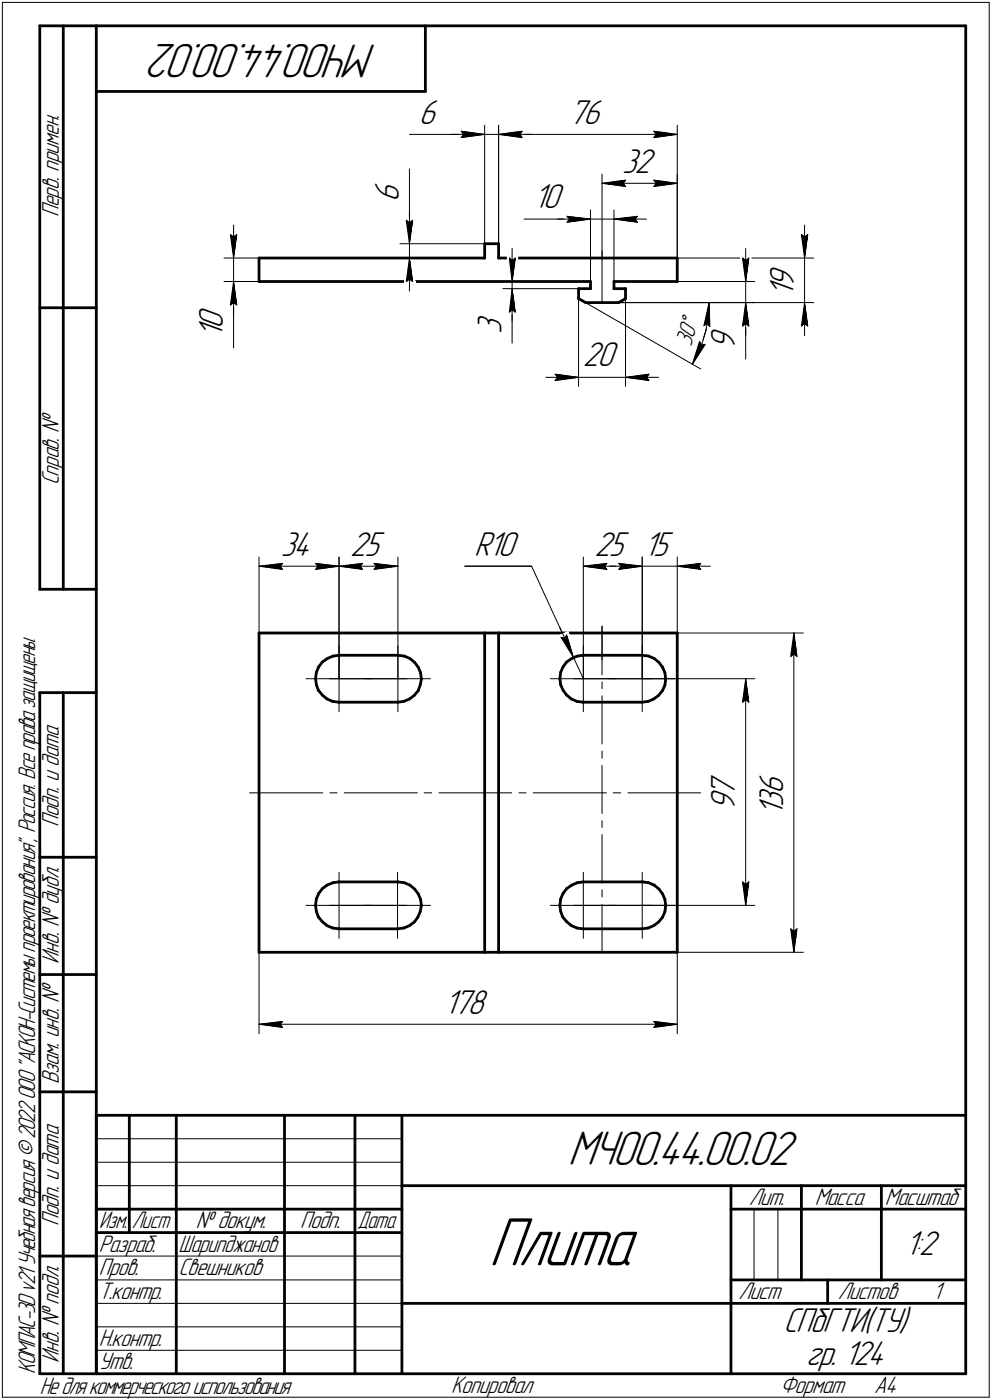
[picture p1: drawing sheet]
<svg xmlns="http://www.w3.org/2000/svg" width="211mm" height="298mm" viewBox="0 0 211 298" stroke-linecap="round" stroke-linejoin="round" font-family="sans-serif">
<defs><g id="words">
<text font-size="15.6" x="104" y="269.4">Плита</text>
<g font-size="10.9">
<text x="80.2" y="9.4" transform="rotate(-180 80.2 9.4)">МЧ00.44.00.02</text>
<text x="120.8" y="248.1">МЧ00.44.00.02</text>
</g>
<g font-size="7.8">
<text x="89.1" y="26.3">6</text>
<text x="121" y="26.3">76</text>
<text x="132.4" y="36.7">32</text>
<text x="84.8" y="42.9" transform="rotate(-90 84.8 42.9)">6</text>
<text x="113.5" y="44.4">10</text>
<text x="168.9" y="63.2" transform="rotate(-90 168.9 63.2)">1</text>
<text x="168.9" y="61.3" transform="rotate(-90 168.9 61.3)">9</text>
<text x="47.4" y="70.1" transform="rotate(-90 47.4 70.1)">0</text>
<text x="106.7" y="71" transform="rotate(-90 106.7 71)">3</text>
<text x="47.4" y="72" transform="rotate(-90 47.4 72)">1</text>
<text x="156.4" y="74.4" transform="rotate(-90 156.4 74.4)">9</text>
<text x="124" y="78">20</text>
<text x="59.7" y="118.3">34</text>
<text x="74.5" y="118.3">25</text>
<text x="100.9" y="118.3">R10</text>
<text x="126.5" y="118.3">25</text>
<text x="137" y="118.3">15</text>
<text x="156.4" y="172.7" transform="rotate(-90 156.4 172.7)">9</text>
<text x="156.4" y="169.7" transform="rotate(-90 156.4 169.7)">7</text>
<text x="166.6" y="173.7" transform="rotate(-90 166.6 173.7)">1</text>
<text x="166.6" y="171.7" transform="rotate(-90 166.6 171.7)">3</text>
<text x="166.6" y="169.1" transform="rotate(-90 166.6 169.1)">6</text>
<text x="94.5" y="215.8">178</text>
<text x="192.6" y="267.2">1:2</text>
<text x="166.7" y="283.7">СПбГТИ(ТУ)</text>
<text x="171.5" y="290.7">гр. 124</text>
</g>
<g font-size="5.4">
<text x="12.6" y="46.3" transform="rotate(-90 12.6 46.3)">Перв. примен.</text>
<text x="147.1" y="73.9" transform="rotate(-75 147.1 73.9)">30Å</text>
<text x="12.6" y="103.4" transform="rotate(-90 12.6 103.4)">Справ. №</text>
<text x="12.6" y="176.1" transform="rotate(-90 12.6 176.1)">Подп. и дата</text>
<text x="12.6" y="205.2" transform="rotate(-90 12.6 205.2)">Инв. № дубл.</text>
<text x="12.6" y="230.9" transform="rotate(-90 12.6 230.9)">Взам. инв. №</text>
<text x="159.3" y="256.6">Лит.</text>
<text x="173.4" y="256.6">Масса</text>
<text x="188.3" y="256.6">Масштаб</text>
<text x="12.6" y="261.1" transform="rotate(-90 12.6 261.1)">Подп. и дата</text>
<text x="41.6" y="261.6">№ докум.</text>
<text x="63.9" y="261.6">Подп.</text>
<text x="21" y="266.6">Разраб.</text>
<text x="38" y="266.6">Шарипджанов</text>
<text x="21" y="271.6">Пров.</text>
<text x="38" y="271.6">Свешников</text>
<text x="21" y="276.6">Т.контр.</text>
<text x="157.1" y="276.6">Лист</text>
<text x="178.3" y="276.6">Листов</text>
<text x="198.5" y="276.6">1</text>
<text x="21" y="286.6">Н.контр.</text>
<text x="7.5" y="292.5" transform="rotate(-90 7.5 292.5)">КОМПАС-3Dv21 Учебнаяверсия©2022ООО&quot;АСКОН-Системыпроектирования&quot;, Россия. Всеправазащищены.</text>
<text x="12.6" y="290.2" transform="rotate(-90 12.6 290.2)">Инв. № подл.</text>
<text x="21" y="291.6">Утв.</text>
<text x="8.5" y="296.7">Недлякоммерческогоиспользования</text>
<text x="96" y="296.6">Копировал</text>
<text x="166" y="296.6">Формат</text>
<text x="186" y="296.6">A4</text>
</g>
<g font-size="5.3">
<text x="21.1" y="261.6">Изм.</text>
<text x="28.1" y="261.6">Лист</text>
<text x="76.1" y="261.6">Дата</text>
</g>
</g></defs>
<g fill="none" stroke="#000" stroke-width=".21">
<path d="M.5 .5v297zM.5 .5h210zM210.5 .5v297zM87.1 28.6h9zM87.1 36v9zM96.1 28.6h7zM98.1 27.9l5 .7zM98.1 27.9l.5 .7zM98.1 29.3l5-.7zM98.6 28.6l-.5 .7zM103.1 26.7v25.2zM103.1 28.6h3z"/>
<path d="M106.1 26.7v25.2zM106.1 28.6l5-.7zM106.1 28.6l5 .7zM106.1 28.6h38zM106.1 28.6h7zM110.7 28.6l.4 .7zM111.1 27.9l-.4 .7zM128.1 37.1v17.8zM128.1 39l5-.6zM128.1 39l5 .7zM128.1 39h16zM132.6 39l.5 .7z"/>
<path d="M133.1 38.4l-.5 .6zM139.1 29.3l5-.7zM139.1 27.9l.5 .7zM139.1 27.9l5 .7zM139.1 39.7l5-.7zM139.1 38.4l.5 .6zM139.1 38.4l5 .6zM139.6 28.6l-.5 .7zM139.6 39l-.5 .7zM144.1 26.7v28.2zM144.1 37.1v22.8zM47.7 59.9h7.4z"/>
<path d="M47.7 54.9h7.4zM49 50l.7 .5zM49 50l.7 4.9zM49.7 59.9v14.2zM49.7 59.9l-.7 5zM49.7 59.9l.7 5zM49.7 59.9v7.1zM49.7 50.5l.7-.5zM49.7 47.9v7zM49.7 54.9v5zM50.4 50l-.7 4.9zM85.1 54.9h18z"/>
<path d="M85.1 51.9h18zM86.4 59.9l.7-.5zM86.4 46.9l.7 .5zM86.4 46.9l.7 5zM87.1 45v6.9zM87.1 54.9l-.7 5zM87.1 59.4l.7 .5zM87.1 54.9l.7 5zM87.1 54.9v7.1zM87.1 47.4l.7-.5zM87.1 51.9v3zM87.8 46.9l-.7 5z"/>
<path d="M107 59.9h16.4zM108.4 54.9l.6 .6zM108.4 54.9l.6 5zM109 55.5l.6-.6zM109 52.9v7zM109 59.9v1.6zM109.6 54.9l-.6 5zM111.5 46.7h14.1zM118.6 46.7h7zM120.6 46.1l5 .6zM120.6 46.1l.6 .6zM120.6 47.3l5-.6z"/>
<path d="M121.2 46.7l-.6 .6zM125.6 44.7v15.2zM125.6 46.7h5zM128.1 53.4v11zM130.6 59.9h30zM130.6 44.7v15.2zM130.6 46.7l5 .6zM130.6 46.7l5-.6zM130.6 46.7h7zM135.1 46.7l.5 .6zM135.6 46.1l-.5 .6zM144.1 54.9h29z"/>
<path d="M158 54.9l.7 .6zM158 54.9l.7 5zM158.7 55.5l.6-.6zM158.7 52.9v7zM158.7 59.9v4.5zM159.3 54.9l-.6 5zM170.5 50l.7 .5zM170.5 50l.7 4.9zM171.2 50.5l.7-.5zM171.2 47.9v7zM171.2 54.9v9.5zM171.9 50l-.7 4.9z"/>
<path d="M49 64.9l.7-.5zM49.7 64.4l.7 .5zM107 61.5h16.1zM108.4 66.5l.6-.5zM109 61.5v11.6zM109 61.5l-.6 5zM109 66l.6 .5zM109 61.5l.6 5zM109 61.5v6.9zM118.1 79.7l5 .6zM118.1 79.7l.5 .6zM123.1 63.6v18.7z"/>
<path d="M123.1 63.6l26 15zM131.7 64.4h28.9zM131.7 64.4h21.1zM133.1 63.6v18.7zM138.1 79.7l-.5 .6zM144.1 64.4h29zM148.2 75.9l-.9 1.7zM148.8 72.7l-1.5 4.9zM148.8 72.7l.5 .8zM149.3 73.5l.7-.2zM149.4 73.2l-1.2 2.7zM149.8 69.3l.7-.4z"/>
<path d="M150 73.3l-2.7 4.3zM150.2 70.4l-.8 2.8zM150.5 68.9l.5 .6zM150.7 67.4l-.5 3zM150.9 64.4l-.2 3zM150.9 64.4l.1 5.1zM150.9 64.4l-1.1 4.9zM158 69.4l.7-.5zM158.7 64.4v12.1zM158.7 64.4l-.7 5zM158.7 68.9l.6 .5zM158.7 64.4l.6 5z"/>
<path d="M158.7 64.4v7.1zM170.5 69.4l.7-.5zM171.2 64.4l-.7 5zM171.2 68.9l.7 .5zM171.2 64.4l.7 5zM171.2 64.4v7.1zM116.2 80.3h6.9zM118.1 81l5-.7zM118.6 80.3l-.5 .7zM123.1 80.3h10zM133.1 80.3l5 .7zM133.1 80.3l5-.6z"/>
<path d="M133.1 80.3h7zM137.6 80.3l.5 .7zM55.1 118.6v26.3zM60.1 120l-.5 .6zM67.1 120l.5 .6zM67.1 120l5 .6zM72.1 118.6v25.9zM77.1 120l-.5 .6zM79.6 120l.5 .6zM79.6 120l5.1 .6zM84.7 118.6v25.9zM124.1 118.6v25.9z"/>
<path d="M129.1 120l-.5 .6zM131.7 120l5 .6zM131.7 120l.5 .6zM136.7 118.6v25.9zM144.1 118.6v25.9zM149.1 120l-.5 .6zM55.1 120.6l5-.6zM55.1 120.6l5 .6zM55.1 120.6h17zM59.6 120.6l.5 .6zM67.1 121.2l5-.6zM67.6 120.6l-.5 .6z"/>
<path d="M72.1 137.5v7zM72.1 120.6l5-.6zM72.1 120.6l5 .6zM72.1 120.6h12.6zM76.6 120.6l.5 .6zM79.6 121.2l5.1-.6zM80.1 120.6l-.5 .6zM84.7 137.5v7zM98.9 120.6h14.2zM113.1 120.6l8.9 19.4zM119.1 133.6l2.9 6.4zM119.4 135.7l.7 .2z"/>
<path d="M119.4 135.7l2.6 4.3zM120.6 135.2l1.4 4.8zM120.6 135.2l-.5 .7zM122 140l2.1 4.5zM124.1 137.5v7zM124.1 120.6l5-.6zM124.1 120.6l5 .6zM124.1 120.6h12.6zM128.1 133.3v7.2zM128.1 133.3v10.4zM128.6 120.6l.5 .6zM129.6 120.6h7.1z"/>
<path d="M131.7 121.2l5-.6zM132.2 120.6l-.5 .6zM136.7 137.5v7zM136.7 120.6h7.4zM144.1 134.8h26.8zM144.1 120.6l5 .6zM144.1 120.6l5-.6zM144.1 120.6h7zM148.6 120.6l.5 .6zM168.2 139.8l.7-.5zM168.9 134.8l.7 5zM168.9 139.3l.7 .5z"/>
<path d="M168.9 134.8l-.7 5zM168.9 134.8v68zM65.1 144.5h7zM70.1 144.5h16.5zM72.1 144.5v7.1zM72.1 144.5h7.1zM77.6 144.5h7.1zM84.7 144.5v7.1zM84.7 144.5h6.9zM117.1 144.5h7zM122.1 144.5h16.5zM124.1 144.5v7.1z"/>
<path d="M124.1 144.5h7zM128.1 145.2v1.4zM128.1 148.2v10.2zM128.1 159.9v1.6zM129.6 144.5h7.1zM136.7 144.5v7.1zM136.7 144.5h6.9zM136.7 144.5h23.9zM158 149.5l.7-.5zM158.7 144.5l.6 5zM158.7 149l.6 .5zM158.7 144.5l-.7 5z"/>
<path d="M158.7 144.5v48.3zM53.1 168.8h15.6zM70.2 168.8h1.5zM73.2 168.8h15.6zM90.3 168.8h1.6zM93.4 168.8h15.5zM110.4 168.8h1.5zM113.5 168.8h15.5zM128.1 163v10.2zM128.1 174.8v1.4zM128.1 177.7v10.3zM130.5 168.8h1.6z"/>
<path d="M133.6 168.8h15.5zM65.1 192.8h7zM70.1 192.8h16.5zM72.1 185.8v7zM72.1 192.8v7zM72.1 192.8h7.1zM77.6 192.8h7zM84.6 185.8v7zM84.6 192.8v7zM84.6 192.8h7zM117.1 192.8h7zM122.1 192.8h16.5z"/>
<path d="M124.1 185.8v7zM124.1 192.8v7zM124.1 192.8h7zM128.1 189.5v1.5zM128.1 192.5v10.3zM129.6 192.8h7.1zM136.7 185.8v7zM136.7 192.8v7zM136.7 192.8h6.9zM136.7 192.8h23.9zM158 187.8l.7 5zM158 187.8l.7 .5z"/>
<path d="M158.7 188.3l.6-.5zM159.3 187.8l-.6 5zM168.2 197.8l.7 5zM168.2 197.8l.7 .5zM168.9 198.3l.7-.5zM169.6 197.8l-.7 5zM55.1 202.8v17.3zM55.1 218.1l5-.6zM55.1 218.1l5 .7zM55.1 218.1h89zM59.6 218.1l.5 .7zM60.1 217.5l-.5 .6z"/>
<path d="M139.1 218.8l5-.7zM139.1 217.5l.5 .6zM139.1 217.5l5 .6zM139.6 218.1l-.5 .7zM144.1 202.8h26.8zM144.1 202.8v17.3zM20.5 247.5h65zM20.5 252.5h65zM20.5 242.5h65zM160.4 257.5v15zM165.5 257.5v15zM20.5 267.5h65z"/>
<path d="M20.5 272.5h65zM20.5 277.5h65zM.5 297.5h210zM20.5 282.5h65zM20.5 287.5h65z"/>
</g>
<g fill="none" stroke="#000" stroke-width=".59">
<path d="M8.5 5.5v120zM8.5 5.5h12zM13.5 5.5v120zM20.5 5.5v287zM20.5 5.5h185zM20.5 19.5h70zM90.5 5.5v14zM205.5 5.5v287zM55.1 59.9h70.5zM55.1 54.9h48zM55.1 54.9v5zM103.1 51.9v3z"/>
<path d="M103.1 51.9h3zM106.1 51.9v3zM106.1 54.9h38zM125.6 59.9v1.6zM130.6 59.9h13.5zM130.6 59.9v1.6zM144.1 54.9v5zM8.5 65.5h12zM123.1 61.5v2.1zM123.1 63.6l1.5 .8zM123.1 61.5h2.5zM124.6 64.4h7.1z"/>
<path d="M130.6 61.5h2.5zM131.7 64.4l1.4-.8zM133.1 61.5v2.1zM8.5 125.5h12zM55.1 134.8v68zM55.1 134.8h48zM70.9 139.7l1.2-.2zM72.1 139.5h12.6zM84.7 139.5l1.3 .2zM86 139.7l1.2 .5zM103.1 134.8h3zM103.1 134.8v68z"/>
<path d="M106.1 134.8h38zM106.1 134.8v68zM122.9 139.7l1.2-.2zM124.1 139.5h12.6zM136.7 139.5h.1M136.7 139.5l1.3 .2zM138 139.7l1.2 .5zM144.1 134.8v68zM8.5 147.5v145zM8.5 147.5h12zM13.5 147.5v145zM67.1 144.5l.2 1.3z"/>
<path d="M67.3 143.2l-.2 1.3zM67.3 145.8l.4 1.2zM67.7 147l.9 1zM67.8 142l-.5 1.2zM68.6 141l1.1-.8zM68.6 141l-.8 1zM68.6 148l1 .8zM69.6 148.8l1.2 .6zM69.7 140.2l1.2-.5zM70.8 149.4l1.3 .1zM72.1 149.5h.1M72.1 149.5h12.6z"/>
<path d="M84.7 149.5l1.2-.1zM85.9 149.4l1.2-.6zM87.1 148.8l1-.7zM87.2 140.2l1 .9zM88.2 141.1l.8 1zM89 147.1l-.9 1zM89 142.1l.5 1.2zM89.4 145.9l-.4 1.2zM89.5 143.3l.2 1.3zM89.7 144.6l-.3 1.3zM119.1 144.5l.2 1.3zM119.3 143.2l-.2 1.3z"/>
<path d="M119.3 145.8l.5 1.2zM119.8 142l-.5 1.2zM119.8 147l.8 1zM120.6 141l1.1-.8zM120.6 141l-.8 1zM120.6 148l1 .8zM121.6 148.8l1.2 .6zM121.7 140.2l1.2-.5zM122.8 149.4l1.2 .1zM124 149.5h.1M124.1 149.5h12.6zM136.7 149.5l1.2-.1z"/>
<path d="M137.9 149.4l1.2-.6zM139.1 148.8l1-.7zM139.2 140.2l1 .9zM140.2 141.1l.8 1zM141 147.1l-.9 1zM141 142.1l.5 1.2zM141.5 145.9l-.5 1.2zM141.5 143.3l.1 1.3zM141.6 144.6l-.1 1.3zM8.5 182.5h12zM67.1 192.8l.2 1.3zM67.3 191.4l-.2 1.4z"/>
<path d="M67.3 194.1l.4 1.1zM67.7 195.2l.9 1.1zM67.8 190.2l-.5 1.2zM68.6 189.2l1-.7zM68.6 189.2l-.8 1zM68.6 196.3l1 .8zM69.6 188.5l1.3-.5zM69.6 197.1l1.2 .5zM70.8 197.6l1.3 .2zM70.9 188l1.2-.2zM72.1 197.8h.1M72.1 187.8h12.5z"/>
<path d="M72.1 197.8h12.5zM84.6 197.8l1.3-.2zM84.7 187.8h.1M84.7 187.8l1.3 .2zM85.9 197.6l1.2-.5zM86 188l1.2 .5zM87.1 197.1l1-.8zM87.2 188.5l1 .8zM88.2 189.3l.8 1zM88.9 195.3l-.8 1zM89 190.3l.5 1.2zM89.4 194.1l-.5 1.2z"/>
<path d="M89.5 191.5l.2 1.3zM89.7 192.8l-.3 1.3zM119.1 192.8l.2 1.3zM119.3 191.4l-.2 1.4zM119.3 194.1l.4 1.1zM119.7 195.2l.9 1.1zM119.8 190.2l-.5 1.2zM120.6 189.2l1.1-.7zM120.6 189.2l-.8 1zM120.6 196.3l1 .8zM121.6 197.1l1.2 .5zM121.7 188.5l1.2-.5z"/>
<path d="M122.8 197.6l1.2 .2zM122.9 188l1.2-.2zM124 197.8h.1M124.1 197.8h12.6zM124.1 187.8h12.6zM136.7 197.8l1.2-.2zM136.7 187.8h.1M136.7 187.8l1.3 .2zM137.9 197.6l1.2-.5zM138 188l1.2 .5zM139.1 197.1l1-.8zM139.2 188.5l1 .8z"/>
<path d="M140.2 189.3l.8 1zM141 195.3l-.9 1zM141 190.3l.5 1.2zM141.5 194.1l-.5 1.2zM141.5 191.5l.1 1.3zM141.6 192.8l-.1 1.3zM8.5 207.5h12zM55.1 202.8h48zM103.1 202.8h3zM106.1 202.8h38zM8.5 232.5h12zM20.5 237.5h185z"/>
<path d="M20.5 237.5v55zM27.5 237.5v25zM37.5 237.5v55zM60.5 237.5v55zM75.5 237.5v55zM85.5 237.5v55zM20.5 257.5h65zM85.5 252.5h120zM155.5 252.5v40zM155.5 257.5h15zM170.5 252.5v20zM170.5 257.5h35z"/>
<path d="M187.5 252.5v20zM8.5 267.5h12zM20.5 262.5h65zM85.5 277.5h70zM155.5 277.5h50zM155.5 272.5h50zM176.1 272.5v5zM8.5 292.5h12zM20.5 292.5h185z"/>
</g>
<g fill="#fff" stroke="#fff" stroke-width=".21">
<path d="M121.1 20.7h8.1zM121.1 20.8h8.1zM121.1 20.9h8.1zM121.1 21h8.1zM121.1 21.1h8.1zM121.1 21.2h8.1zM121.1 21.3h8.1zM121.1 21.3h8.1zM121.1 21.4h8.1zM121.1 21.5h8.1zM121.1 21.6h8.1zM121.1 21.7h8.1zM121.1 21.8h8.1zM121.1 21.8h8.1zM121.1 21.9h8.1zM121.1 22h8.1zM121.1 22.1h8.1zM121.1 22.2h8.1zM121.1 22.3h8.1zM121.1 22.4h8.1zM121.1 22.4h8.1zM121.1 22.5h8.1zM121.1 22.6h8.1zM121.1 22.7h8.1zM121.1 22.8h8.1zM121.1 22.9h8.1zM121.1 22.9h8.1zM121.1 23h8.1zM121.1 23.1h8.1zM121.1 23.2h8.1zM121.1 23.3h8.1zM121.1 23.4h8.1zM121.1 23.5h8.1zM121.1 23.5h8.1zM121.1 23.6h8.1zM121.1 23.7h8.1zM121.1 23.8h8.1zM121.1 23.9h8.1zM121.1 24h8.1zM121.1 24h8.1zM121.1 24.1h8.1zM121.1 24.2h8.1zM121.1 24.3h8.1zM121.1 24.4h8.1zM121.1 24.5h8.1zM121.1 24.6h8.1zM121.1 24.6h8.1zM121.1 24.7h8.1zM121.1 24.8h8.1zM121.1 24.9h8.1zM121.1 25h8.1zM121.1 25.1h8.1zM121.1 25.1h8.1zM121.1 25.2h8.1zM121.1 25.3h8.1zM121.1 25.4h8.1zM121.1 25.5h8.1zM121.1 25.6h8.1zM121.1 25.7h8.1zM121.1 25.7h8.1zM121.1 25.8h8.1zM121.1 25.9h8.1zM121.1 26h8.1zM121.1 26.1h8.1zM121.1 26.2h8.1zM121.1 26.2h8.1zM121.1 26.3h8.1zM121.1 26.4h8.1zM121.1 26.5h8.1zM121.1 26.6h8.1zM121.1 26.7h8.1zM121.1 26.8h8.1zM121.1 26.8h8.1zM121.1 26.9h8.1zM121.1 27h8.1zM121.1 27.1h8.1zM121.1 27.2h8.1zM121.1 27.3h8.1zM121.1 27.3h8.1zM121.1 27.4h8.1zM121.1 27.5h8.1zM121.1 27.6h8.1zM121.1 27.7h8.1zM121.1 27.8h8.1z"/>
<path d="M138.6 27.5h.7zM138.6 27.6h1.3zM138.6 27.7h1.9zM138.6 27.8h2.5zM138.6 27.9h3.1zM138.6 27.9h3.7zM138.6 28h4zM138.6 28.1h4.2zM138.6 28.2h4.4zM138.6 28.3h4.7zM138.6 28.4h4.9zM138.6 28.4h5.1zM138.6 28.5h5.3zM138.6 28.6h5.5zM138.6 28.7h5.3zM138.6 28.8h5.2zM138.6 28.9h4.9zM138.6 29h4.7zM138.6 29h4.6zM138.6 29.1h4.3zM138.6 29.2h4.1zM138.6 29.3h4zM138.6 29.4h3.7zM138.6 29.5h3.1zM138.6 29.5h2.5zM138.6 29.6h1.9zM138.6 29.7h1.3zM138.6 29.8h.7z"/>
<path d="M111 27.5h.6zM110.4 27.6h1.2zM109.8 27.7h1.8zM109.2 27.8h2.4zM108.6 27.9h3zM107.9 27.9h3.7zM107.8 28h3.8zM107.5 28.1h4.1zM107.3 28.2h4.3zM107 28.3h4.6zM106.8 28.4h4.8zM106.6 28.4h5zM106.3 28.5h5.3zM106.1 28.6h5.5zM106.3 28.7h5.3zM106.5 28.8h5.1zM106.8 28.9h4.8zM106.9 29h4.7zM107.2 29h4.4zM107.4 29.1h4.2zM107.6 29.2h4zM107.8 29.3h3.8zM107.9 29.4h3.7zM108.6 29.5h3zM109.2 29.5h2.4zM109.8 29.6h1.8zM110.4 29.7h1.2zM111 29.8h.6z"/>
<path d="M89.2 20.7h4.9zM89.2 20.8h4.9zM89.2 20.9h4.9zM89.2 21h4.9zM89.2 21.1h4.9zM89.2 21.2h4.9zM89.2 21.3h4.9zM89.2 21.3h4.9zM89.2 21.4h4.9zM89.2 21.5h4.9zM89.2 21.6h4.9zM89.2 21.7h4.9zM89.2 21.8h4.9zM89.2 21.8h4.9zM89.2 21.9h4.9zM89.2 22h4.9zM89.2 22.1h4.9zM89.2 22.2h4.9zM89.2 22.3h4.9zM89.2 22.4h4.9zM89.2 22.4h4.9zM89.2 22.5h4.9zM89.2 22.6h4.9zM89.2 22.7h4.9zM89.2 22.8h4.9zM89.2 22.9h4.9zM89.2 22.9h4.9zM89.2 23h4.9zM89.2 23.1h4.9zM89.2 23.2h4.9zM89.2 23.3h4.9zM89.2 23.4h4.9zM89.2 23.5h4.9zM89.2 23.5h4.9zM89.2 23.6h4.9zM89.2 23.7h4.9zM89.2 23.8h4.9zM89.2 23.9h4.9zM89.2 24h4.9zM89.2 24h4.9zM89.2 24.1h4.9zM89.2 24.2h4.9zM89.2 24.3h4.9zM89.2 24.4h4.9zM89.2 24.5h4.9zM89.2 24.6h4.9zM89.2 24.6h4.9zM89.2 24.7h4.9zM89.2 24.8h4.9zM89.2 24.9h4.9zM89.2 25h4.9zM89.2 25.1h4.9zM89.2 25.1h4.9zM89.2 25.2h4.9zM89.2 25.3h4.9zM89.2 25.4h4.9zM89.2 25.5h4.9zM89.2 25.6h4.9zM89.2 25.7h4.9zM89.2 25.7h4.9zM89.2 25.8h4.9zM89.2 25.9h4.9zM89.2 26h4.9zM89.2 26.1h4.9zM89.2 26.2h4.9zM89.2 26.2h4.9zM89.2 26.3h4.9zM89.2 26.4h4.9zM89.2 26.5h4.9zM89.2 26.6h4.9zM89.2 26.7h4.9zM89.2 26.8h4.9zM89.2 26.8h4.9zM89.2 26.9h4.9zM89.2 27h4.9zM89.2 27.1h4.9zM89.2 27.2h4.9zM89.2 27.3h4.9zM89.2 27.3h4.9zM89.2 27.4h4.9zM89.2 27.5h4.9zM89.2 27.6h4.9zM89.2 27.7h4.9zM89.2 27.8h4.9z"/>
<path d="M111 27.5h.6zM110.4 27.6h1.2zM109.8 27.7h1.8zM109.2 27.8h2.4zM108.6 27.9h3zM107.9 27.9h3.7zM107.8 28h3.8zM107.5 28.1h4.1zM107.3 28.2h4.3zM107 28.3h4.6zM106.8 28.4h4.8zM106.6 28.4h5zM106.3 28.5h5.3zM106.1 28.6h5.5zM106.3 28.7h5.3zM106.5 28.8h5.1zM106.8 28.9h4.8zM106.9 29h4.7zM107.2 29h4.4zM107.4 29.1h4.2zM107.6 29.2h4zM107.8 29.3h3.8zM107.9 29.4h3.7zM108.6 29.5h3zM109.2 29.5h2.4zM109.8 29.6h1.8zM110.4 29.7h1.2zM111 29.8h.6z"/>
<path d="M97.6 27.5h.7zM97.6 27.6h1.3zM97.6 27.7h1.9zM97.6 27.8h2.6zM97.6 27.9h3.2zM97.6 27.9h3.7zM97.6 28h4zM97.6 28.1h4.3zM97.6 28.2h4.4zM97.6 28.3h4.7zM97.6 28.4h4.9zM97.6 28.4h5.1zM97.6 28.5h5.4zM97.6 28.6h5.5zM97.6 28.7h5.4zM97.6 28.8h5.2zM97.6 28.9h4.9zM97.6 29h4.8zM97.6 29h4.6zM97.6 29.1h4.3zM97.6 29.2h4.2zM97.6 29.3h4zM97.6 29.4h3.7zM97.6 29.5h3.2zM97.6 29.5h2.6zM97.6 29.6h1.9zM97.6 29.7h1.3zM97.6 29.8h.7z"/>
<path d="M79.2 37.9h7.2zM79.2 38h7.2zM79.2 38.1h7.2zM79.2 38.2h7.2zM79.2 38.3h7.2zM79.2 38.4h7.2zM79.2 38.4h7.2zM79.2 38.5h7.2zM79.2 38.6h7.2zM79.2 38.7h7.2zM79.2 38.8h7.2zM79.2 38.9h7.2zM79.2 38.9h7.2zM79.2 39h7.2zM79.2 39.1h7.2zM79.2 39.2h7.2zM79.2 39.3h7.2zM79.2 39.4h7.2zM79.2 39.5h7.2zM79.2 39.5h7.2zM79.2 39.6h7.2zM79.2 39.7h7.2zM79.2 39.8h7.2zM79.2 39.9h7.2zM79.2 40h7.2zM79.2 40h7.2zM79.2 40.1h7.2zM79.2 40.2h7.2zM79.2 40.3h7.2zM79.2 40.4h7.2zM79.2 40.5h7.2zM79.2 40.6h7.2zM79.2 40.6h7.2zM79.2 40.7h7.2zM79.2 40.8h7.2zM79.2 40.9h7.2zM79.2 41h7.2zM79.2 41.1h7.2zM79.2 41.1h7.2zM79.2 41.2h7.2zM79.2 41.3h7.2zM79.2 41.4h7.2zM79.2 41.5h7.2zM79.2 41.6h7.2zM79.2 41.7h7.2zM79.2 41.7h7.2zM79.2 41.8h7.2zM79.2 41.9h7.2zM79.2 42h7.2zM79.2 42.1h7.2zM79.2 42.2h7.2zM79.2 42.2h7.2zM79.2 42.3h7.2zM79.2 42.4h7.2zM79.2 42.5h7.2zM79.2 42.6h7.2zM79.2 42.7h7.2zM79.2 42.8h7.2zM79.2 42.8h7.2z"/>
<path d="M87 55.2h.3zM87 55.3h.3zM87 55.4h.4zM87 55.5h.4zM86.9 55.5h.5zM86.9 55.6h.6zM86.9 55.7h.6zM86.8 55.8h.7zM86.8 55.9h.7zM86.7 56h.9zM86.7 56h.9zM86.6 56.1h1zM86.6 56.2h1.1zM86.6 56.3h1.1zM86.5 56.4h1.3zM86.5 56.5h1.3zM86.4 56.6h1.5zM86.4 56.6h1.5zM86.4 56.7h1.5zM86.4 56.8h1.6zM86.4 56.9h1.6zM86.4 57h1.6zM86.4 57.1h1.6zM86.4 57.1h1.6zM86.4 57.2h1.6zM86.4 57.3h1.6zM86.4 57.4h1.7zM86.3 57.5h1.8zM86.3 57.6h1.8zM86.3 57.7h1.8zM86.3 57.7h1.8zM86.3 57.8h1.8zM86.3 57.9h1.8zM86.3 58h1.8zM86.3 58.1h1.8zM86.3 58.2h1.8zM86.2 58.3h1.9zM86.2 58.3h1.9zM86.2 58.4h1.9zM86.2 58.5h1.9zM86.2 58.6h1.9zM86.2 58.7h2zM86.2 58.8h2zM86.2 58.8h2zM86.2 58.9h2zM86.1 59h2.1zM86.1 59.1h2.1zM86.1 59.2h2.1zM86.1 59.3h2.2zM86.1 59.4h2.2zM86.1 59.4h2.2zM86.1 59.5h2.2zM86.1 59.6h2.2zM86.1 59.7h2.2zM86 59.8h2.3zM86 59.9h2.4zM86 59.9h2.4zM86 60h2.4zM86 60.1h2.4zM86 60.2h2.4zM86 60.3h2.4zM86 60.4h2.4z"/>
<path d="M85.9 46.4h2.5zM86 46.5h2.4zM86 46.6h2.4zM86 46.7h2.4zM86 46.7h2.4zM86 46.8h2.4zM86 46.9h2.4zM86 47h2.4zM86 47.1h2.3zM86.1 47.2h2.2zM86.1 47.2h2.2zM86.1 47.3h2.2zM86.1 47.4h2.2zM86.1 47.5h2.2zM86.1 47.6h2.2zM86.1 47.7h2.1zM86.1 47.8h2.1zM86.1 47.8h2.1zM86.2 47.9h2zM86.2 48h2zM86.2 48.1h2zM86.2 48.2h2zM86.2 48.3h1.9zM86.2 48.3h1.9zM86.2 48.4h1.9zM86.2 48.5h1.9zM86.2 48.6h1.9zM86.3 48.7h1.8zM86.3 48.8h1.8zM86.3 48.9h1.8zM86.3 48.9h1.8zM86.3 49h1.8zM86.3 49.1h1.8zM86.3 49.2h1.8zM86.3 49.3h1.8zM86.3 49.4h1.8zM86.4 49.4h1.7zM86.4 49.5h1.6zM86.4 49.6h1.6zM86.4 49.7h1.6zM86.4 49.8h1.6zM86.4 49.9h1.6zM86.4 50h1.6zM86.4 50h1.6zM86.4 50.1h1.5zM86.4 50.2h1.5zM86.4 50.3h1.5zM86.5 50.4h1.3zM86.5 50.5h1.3zM86.6 50.5h1.1zM86.6 50.6h1.1zM86.6 50.7h1zM86.7 50.8h.9zM86.7 50.9h.9zM86.8 51h.7zM86.8 51.1h.7zM86.9 51.1h.6zM86.9 51.2h.6zM86.9 51.3h.5zM87 51.4h.4zM87 51.5h.4zM87 51.6h.3zM87 51.6h.3z"/>
<path d="M41.8 64.9h7.1zM41.8 65h7.1zM41.8 65.1h7.1zM41.8 65.2h7.1zM41.8 65.3h7.1zM41.8 65.4h7.1zM41.8 65.4h7.1zM41.8 65.5h7.1zM41.8 65.6h7.1zM41.8 65.7h7.1zM41.8 65.8h7.1zM41.8 65.9h7.1zM41.8 66h7.1zM41.8 66h7.1zM41.8 66.1h7.1zM41.8 66.2h7.1zM41.8 66.3h7.1zM41.8 66.4h7.1zM41.8 66.5h7.1zM41.8 66.5h7.1zM41.8 66.6h7.1zM41.8 66.7h7.1zM41.8 66.8h7.1zM41.8 66.9h7.1zM41.8 67h7.1zM41.8 67.1h7.1zM41.8 67.1h7.1zM41.8 67.2h7.1zM41.8 67.3h7.1zM41.8 67.4h7.1zM41.8 67.5h7.1zM41.8 67.6h7.1zM41.8 67.6h7.1zM41.8 67.7h7.1zM41.8 67.8h7.1zM41.8 67.9h7.1zM41.8 68h7.1zM41.8 68.1h7.1zM41.8 68.2h7.1zM41.8 68.2h7.1zM41.8 68.3h7.1zM41.8 68.4h7.1zM41.8 68.5h7.1zM41.8 68.6h7.1zM41.8 68.7h7.1zM41.8 68.7h7.1zM41.8 68.8h7.1zM41.8 68.9h7.1zM41.8 69h7.1zM41.8 69.1h7.1zM41.8 69.2h7.1zM41.8 69.3h7.1zM41.8 69.3h7.1zM41.8 69.4h7.1zM41.8 69.5h7.1zM41.8 69.6h7.1zM41.8 69.7h7.1zM41.8 69.8h7.1zM41.8 69.8h7.1zM41.8 69.9h7.1zM41.8 70h7.1zM41.8 70.1h7.1zM41.8 70.2h7.1zM41.8 70.3h7.1zM41.8 70.4h7.1zM41.8 70.4h7.1zM41.8 70.5h7.1zM41.8 70.6h7.1zM41.8 70.7h7.1zM41.8 70.8h7.1zM41.8 70.9h7.1zM41.8 71h7.1zM41.8 71h7.1zM41.8 71.1h7.1zM41.8 71.2h7.1zM41.8 71.3h7.1zM41.8 71.4h7.1zM41.8 71.5h7.1zM41.8 71.5h7.1zM41.8 71.6h7.1zM41.8 71.7h7.1zM41.8 71.8h7.1zM41.8 71.9h7.1zM41.8 72h7.1z"/>
<path d="M49.6 60.2h.3zM49.6 60.3h.3zM49.5 60.4h.5zM49.5 60.5h.5zM49.4 60.5h.6zM49.4 60.6h.6zM49.4 60.7h.6zM49.4 60.8h.7zM49.4 60.9h.7zM49.3 61h.9zM49.3 61h.9zM49.2 61.1h1zM49.2 61.2h1.1zM49.2 61.3h1.1zM49.1 61.4h1.3zM49.1 61.5h1.3zM49 61.6h1.5zM49 61.6h1.5zM48.9 61.7h1.6zM48.9 61.8h1.6zM48.9 61.9h1.6zM48.9 62h1.6zM48.9 62.1h1.6zM48.9 62.1h1.6zM48.9 62.2h1.6zM48.9 62.3h1.6zM48.9 62.4h1.6zM48.9 62.5h1.7zM48.9 62.6h1.7zM48.9 62.7h1.7zM48.9 62.7h1.7zM48.9 62.8h1.7zM48.9 62.9h1.7zM48.8 63h1.8zM48.8 63.1h1.8zM48.8 63.2h1.8zM48.8 63.2h1.9zM48.8 63.3h1.9zM48.8 63.4h1.9zM48.8 63.5h1.9zM48.7 63.6h2zM48.7 63.7h2zM48.7 63.8h2zM48.7 63.8h2zM48.7 63.9h2zM48.7 64h2.1zM48.7 64.1h2.1zM48.7 64.2h2.1zM48.6 64.3h2.2zM48.6 64.3h2.2zM48.6 64.4h2.2zM48.6 64.5h2.2zM48.6 64.6h2.2zM48.6 64.7h2.2zM48.6 64.8h2.3zM48.5 64.9h2.4zM48.5 64.9h2.4zM48.5 65h2.4zM48.5 65.1h2.4zM48.5 65.2h2.4zM48.5 65.3h2.4zM48.5 65.4h2.4z"/>
<path d="M48.4 49.4h2.5zM48.5 49.5h2.4zM48.5 49.6h2.4zM48.5 49.7h2.4zM48.5 49.8h2.4zM48.5 49.9h2.4zM48.5 50h2.4zM48.5 50h2.4zM48.6 50.1h2.3zM48.6 50.2h2.2zM48.6 50.3h2.2zM48.6 50.4h2.2zM48.6 50.5h2.2zM48.6 50.5h2.2zM48.6 50.6h2.2zM48.7 50.7h2.1zM48.7 50.8h2.1zM48.7 50.9h2.1zM48.7 51h2zM48.7 51.1h2zM48.7 51.1h2zM48.7 51.2h2zM48.7 51.3h2zM48.8 51.4h1.9zM48.8 51.5h1.9zM48.8 51.6h1.9zM48.8 51.6h1.9zM48.8 51.7h1.8zM48.8 51.8h1.8zM48.8 51.9h1.8zM48.9 52h1.7zM48.9 52.1h1.7zM48.9 52.2h1.7zM48.9 52.2h1.7zM48.9 52.3h1.7zM48.9 52.4h1.7zM48.9 52.5h1.6zM48.9 52.6h1.6zM48.9 52.7h1.6zM48.9 52.7h1.6zM48.9 52.8h1.6zM48.9 52.9h1.6zM48.9 53h1.6zM48.9 53.1h1.6zM48.9 53.2h1.6zM49 53.3h1.5zM49 53.3h1.5zM49.1 53.4h1.3zM49.1 53.5h1.3zM49.2 53.6h1.1zM49.2 53.7h1.1zM49.2 53.8h1zM49.3 53.8h.9zM49.3 53.9h.9zM49.4 54h.7zM49.4 54.1h.7zM49.4 54.2h.6zM49.4 54.3h.6zM49.4 54.4h.6zM49.5 54.4h.5zM49.5 54.5h.5zM49.6 54.6h.3zM49.6 54.7h.3z"/>
<path d="M132.3 31.2h7.8zM132.3 31.2h7.8zM132.3 31.3h7.8zM132.3 31.4h7.8zM132.3 31.5h7.8zM132.3 31.6h7.8zM132.3 31.7h7.8zM132.3 31.7h7.8zM132.3 31.8h7.8zM132.3 31.9h7.8zM132.3 32h7.8zM132.3 32.1h7.8zM132.3 32.2h7.8zM132.3 32.3h7.8zM132.3 32.3h7.8zM132.3 32.4h7.8zM132.3 32.5h7.8zM132.3 32.6h7.8zM132.3 32.7h7.8zM132.3 32.8h7.8zM132.3 32.9h7.8zM132.3 32.9h7.8zM132.3 33h7.8zM132.3 33.1h7.8zM132.3 33.2h7.8zM132.3 33.3h7.8zM132.3 33.4h7.8zM132.3 33.4h7.8zM132.3 33.5h7.8zM132.3 33.6h7.8zM132.3 33.7h7.8zM132.3 33.8h7.8zM132.3 33.9h7.8zM132.3 34h7.8zM132.3 34h7.8zM132.3 34.1h7.8zM132.3 34.2h7.8zM132.3 34.3h7.8zM132.3 34.4h7.8zM132.3 34.5h7.8zM132.3 34.5h7.8zM132.3 34.6h7.8zM132.3 34.7h7.8zM132.3 34.8h7.8zM132.3 34.9h7.8zM132.3 35h7.8zM132.3 35.1h7.8zM132.3 35.1h7.8zM132.3 35.2h7.8zM132.3 35.3h7.8zM132.3 35.4h7.8zM132.3 35.5h7.8zM132.3 35.6h7.8zM132.3 35.6h7.8zM132.3 35.7h7.8zM132.3 35.8h7.8zM132.3 35.9h7.8zM132.3 36h7.8zM132.3 36.1h7.8zM132.3 36.2h7.8zM132.3 36.2h7.8zM132.3 36.3h7.8zM132.3 36.4h7.8zM132.3 36.5h7.8zM132.3 36.6h7.8zM132.3 36.7h7.8zM132.3 36.7h7.8zM132.3 36.8h7.8zM132.3 36.9h7.8zM132.3 37h7.8zM132.3 37.1h7.8zM132.3 37.2h7.8zM132.3 37.3h7.8zM132.3 37.3h7.8zM132.3 37.4h7.8zM132.3 37.5h7.8zM132.3 37.6h7.8zM132.3 37.7h7.8zM132.3 37.8h7.8zM132.3 37.8h7.8zM132.3 37.9h7.8zM132.3 38h7.8zM132.3 38.1h7.8zM132.3 38.2h7.8z"/>
<path d="M138.6 37.9h.8zM138.6 38h1.5zM138.6 38.1h2.3zM138.6 38.2h3zM138.6 38.3h3.7zM138.6 38.4h4zM138.6 38.4h4.1zM138.6 38.5h4.3zM138.6 38.6h4.6zM138.6 38.7h4.7zM138.6 38.8h4.9zM138.6 38.9h5.2zM138.6 38.9h5.3zM138.6 39h5.5zM138.6 39.1h5.3zM138.6 39.2h5.2zM138.6 39.3h4.9zM138.6 39.4h4.7zM138.6 39.5h4.6zM138.6 39.5h4.3zM138.6 39.6h4.1zM138.6 39.7h4zM138.6 39.8h3.7zM138.6 39.9h3.1zM138.6 40h2.5zM138.6 40h1.9zM138.6 40.1h1.3zM138.6 40.2h.7z"/>
<path d="M132.9 37.9h.7zM132.2 38h1.4zM131.4 38.1h2.2zM130.6 38.2h3zM129.9 38.3h3.7zM129.7 38.4h3.9zM129.5 38.4h4.1zM129.3 38.5h4.3zM129.1 38.6h4.5zM128.9 38.7h4.7zM128.7 38.8h4.9zM128.5 38.9h5.1zM128.4 38.9h5.2zM128.1 39h5.5zM128.4 39.1h5.2zM128.5 39.2h5.1zM128.7 39.3h4.9zM128.9 39.4h4.7zM129.1 39.5h4.5zM129.3 39.5h4.3zM129.5 39.6h4.1zM129.7 39.7h3.9zM129.9 39.8h3.7zM130.6 39.9h3zM131.1 40h2.5zM131.7 40h1.9zM132.4 40.1h1.2zM133 40.2h.6z"/>
<path d="M150.8 69.4h7.1zM150.8 69.5h7.1zM150.8 69.6h7.1zM150.8 69.7h7.1zM150.8 69.8h7.1zM150.8 69.8h7.1zM150.8 69.9h7.1zM150.8 70h7.1zM150.8 70.1h7.1zM150.8 70.2h7.1zM150.8 70.3h7.1zM150.8 70.4h7.1zM150.8 70.4h7.1zM150.8 70.5h7.1zM150.8 70.6h7.1zM150.8 70.7h7.1zM150.8 70.8h7.1zM150.8 70.9h7.1zM150.8 71h7.1zM150.8 71h7.1zM150.8 71.1h7.1zM150.8 71.2h7.1zM150.8 71.3h7.1zM150.8 71.4h7.1zM150.8 71.5h7.1zM150.8 71.5h7.1zM150.8 71.6h7.1zM150.8 71.7h7.1zM150.8 71.8h7.1zM150.8 71.9h7.1zM150.8 72h7.1zM150.8 72.1h7.1zM150.8 72.1h7.1zM150.8 72.2h7.1zM150.8 72.3h7.1zM150.8 72.4h7.1zM150.8 72.5h7.1zM150.8 72.6h7.1zM150.8 72.6h7.1zM150.8 72.7h7.1zM150.8 72.8h7.1zM150.8 72.9h7.1zM150.8 73h7.1zM150.8 73.1h7.1zM150.8 73.2h7.1zM150.8 73.2h7.1zM150.8 73.3h7.1zM150.8 73.4h7.1zM150.8 73.5h7.1zM150.8 73.6h7.1zM150.8 73.7h7.1zM150.8 73.7h7.1zM150.8 73.8h7.1zM150.8 73.9h7.1zM150.8 74h7.1zM150.8 74.1h7.1zM150.8 74.2h7.1zM150.8 74.3h7.1zM150.8 74.3h7.1z"/>
<path d="M158.6 64.7h.2zM158.6 64.8h.2zM158.5 64.9h.4zM158.5 64.9h.4zM158.4 65h.5zM158.4 65.1h.6zM158.4 65.2h.6zM158.3 65.3h.8zM158.3 65.4h.8zM158.2 65.4h1zM158.2 65.5h1zM158.2 65.6h1zM158.2 65.7h1.1zM158.2 65.8h1.1zM158.1 65.9h1.2zM158.1 66h1.2zM158 66h1.4zM158 66.1h1.4zM157.9 66.2h1.5zM157.9 66.3h1.6zM157.9 66.4h1.6zM157.9 66.5h1.6zM157.9 66.5h1.6zM157.9 66.6h1.6zM157.9 66.7h1.6zM157.9 66.8h1.6zM157.8 66.9h1.7zM157.8 67h1.8zM157.8 67.1h1.8zM157.8 67.1h1.8zM157.8 67.2h1.8zM157.8 67.3h1.8zM157.8 67.4h1.8zM157.7 67.5h1.9zM157.7 67.6h1.9zM157.7 67.6h1.9zM157.7 67.7h2zM157.7 67.8h2zM157.7 67.9h2zM157.7 68h2zM157.6 68.1h2.1zM157.6 68.2h2.1zM157.6 68.2h2.1zM157.6 68.3h2.1zM157.6 68.4h2.1zM157.6 68.5h2.2zM157.6 68.6h2.2zM157.6 68.7h2.2zM157.6 68.7h2.2zM157.6 68.8h2.2zM157.6 68.9h2.2zM157.6 69h2.2zM157.6 69.1h2.2zM157.6 69.2h2.2zM157.6 69.3h2.3zM157.5 69.3h2.4zM157.5 69.4h2.4zM157.5 69.5h2.4zM157.5 69.6h2.4zM157.5 69.7h2.4zM157.5 69.8h2.4zM157.5 69.8h2.4z"/>
<path d="M157.4 54.4h2.5zM157.5 54.5h2.4zM157.5 54.6h2.4zM157.5 54.7h2.4zM157.5 54.8h2.4zM157.5 54.9h2.4zM157.5 54.9h2.4zM157.5 55h2.4zM157.6 55.1h2.3zM157.6 55.2h2.2zM157.6 55.3h2.2zM157.6 55.4h2.2zM157.6 55.5h2.2zM157.6 55.5h2.2zM157.6 55.6h2.2zM157.6 55.7h2.2zM157.6 55.8h2.2zM157.6 55.9h2.2zM157.6 56h2.1zM157.6 56h2.1zM157.6 56.1h2.1zM157.6 56.2h2.1zM157.6 56.3h2.1zM157.7 56.4h2zM157.7 56.5h2zM157.7 56.6h2zM157.7 56.6h2zM157.7 56.7h1.9zM157.7 56.8h1.9zM157.7 56.9h1.9zM157.8 57h1.8zM157.8 57.1h1.8zM157.8 57.1h1.8zM157.8 57.2h1.8zM157.8 57.3h1.8zM157.8 57.4h1.8zM157.8 57.5h1.7zM157.9 57.6h1.6zM157.9 57.7h1.6zM157.9 57.7h1.6zM157.9 57.8h1.6zM157.9 57.9h1.6zM157.9 58h1.6zM157.9 58.1h1.6zM157.9 58.2h1.5zM158 58.3h1.4zM158 58.3h1.4zM158.1 58.4h1.2zM158.1 58.5h1.2zM158.2 58.6h1.1zM158.2 58.7h1.1zM158.2 58.8h1zM158.2 58.8h1zM158.2 58.9h1zM158.3 59h.8zM158.3 59.1h.8zM158.4 59.2h.6zM158.4 59.3h.6zM158.4 59.4h.5zM158.5 59.4h.4zM158.5 59.5h.4zM158.6 59.6h.2zM158.6 59.7h.2z"/>
<path d="M101.1 66.5h7.1zM101.1 66.5h7.1zM101.1 66.6h7.1zM101.1 66.7h7.1zM101.1 66.8h7.1zM101.1 66.9h7.1zM101.1 67h7.1zM101.1 67.1h7.1zM101.1 67.1h7.1zM101.1 67.2h7.1zM101.1 67.3h7.1zM101.1 67.4h7.1zM101.1 67.5h7.1zM101.1 67.6h7.1zM101.1 67.6h7.1zM101.1 67.7h7.1zM101.1 67.8h7.1zM101.1 67.9h7.1zM101.1 68h7.1zM101.1 68.1h7.1zM101.1 68.2h7.1zM101.1 68.2h7.1zM101.1 68.3h7.1zM101.1 68.4h7.1zM101.1 68.5h7.1zM101.1 68.6h7.1zM101.1 68.7h7.1zM101.1 68.7h7.1zM101.1 68.8h7.1zM101.1 68.9h7.1zM101.1 69h7.1zM101.1 69.1h7.1zM101.1 69.2h7.1zM101.1 69.3h7.1zM101.1 69.3h7.1zM101.1 69.4h7.1zM101.1 69.5h7.1zM101.1 69.6h7.1zM101.1 69.7h7.1zM101.1 69.8h7.1zM101.1 69.8h7.1zM101.1 69.9h7.1zM101.1 70h7.1zM101.1 70.1h7.1zM101.1 70.2h7.1zM101.1 70.3h7.1zM101.1 70.4h7.1zM101.1 70.4h7.1zM101.1 70.5h7.1zM101.1 70.6h7.1zM101.1 70.7h7.1zM101.1 70.8h7.1zM101.1 70.9h7.1zM101.1 71h7.1z"/>
<path d="M108.9 61.7h.2zM108.9 61.8h.2zM108.9 61.9h.3zM108.8 62h.4zM108.8 62.1h.4zM108.7 62.1h.6zM108.7 62.2h.6zM108.7 62.3h.7zM108.6 62.4h.8zM108.6 62.5h.9zM108.6 62.6h.9zM108.5 62.7h1zM108.5 62.7h1.1zM108.5 62.8h1.1zM108.5 62.9h1.1zM108.5 63h1.1zM108.4 63.1h1.3zM108.4 63.2h1.3zM108.3 63.2h1.4zM108.3 63.3h1.5zM108.3 63.4h1.5zM108.3 63.5h1.5zM108.3 63.6h1.5zM108.3 63.7h1.5zM108.3 63.8h1.5zM108.3 63.8h1.5zM108.2 63.9h1.7zM108.2 64h1.7zM108.2 64.1h1.7zM108.2 64.2h1.7zM108.2 64.3h1.7zM108.2 64.3h1.7zM108.2 64.4h1.7zM108.1 64.5h1.9zM108.1 64.6h1.9zM108.1 64.7h1.9zM108.1 64.8h1.9zM108.1 64.9h1.9zM108.1 64.9h1.9zM108.1 65h1.9zM108 65.1h2zM108 65.2h2.1zM108 65.3h2.1zM108 65.4h2.1zM108 65.4h2.1zM108 65.5h2.1zM108 65.6h2.1zM108 65.7h2.1zM107.9 65.8h2.3zM107.9 65.9h2.3zM107.9 66h2.3zM107.9 66h2.3zM107.9 66.1h2.3zM107.9 66.2h2.3zM107.9 66.3h2.3zM107.9 66.4h2.3zM107.9 66.5h2.3zM107.9 66.5h2.3zM107.9 66.6h2.3zM107.9 66.7h2.3zM107.9 66.8h2.3zM107.9 66.9h2.3z"/>
<path d="M107.8 54.4h2.4zM107.9 54.5h2.3zM107.9 54.6h2.3zM107.9 54.7h2.3zM107.9 54.8h2.3zM107.9 54.9h2.3zM107.9 54.9h2.3zM107.9 55h2.3zM107.9 55.1h2.3zM107.9 55.2h2.3zM107.9 55.3h2.3zM107.9 55.4h2.3zM107.9 55.5h2.3zM107.9 55.5h2.3zM107.9 55.6h2.3zM108 55.7h2.1zM108 55.8h2.1zM108 55.9h2.1zM108 56h2.1zM108 56h2.1zM108 56.1h2.1zM108 56.2h2.1zM108 56.3h2zM108.1 56.4h1.9zM108.1 56.5h1.9zM108.1 56.6h1.9zM108.1 56.6h1.9zM108.1 56.7h1.9zM108.1 56.8h1.9zM108.1 56.9h1.9zM108.2 57h1.7zM108.2 57.1h1.7zM108.2 57.1h1.7zM108.2 57.2h1.7zM108.2 57.3h1.7zM108.2 57.4h1.7zM108.2 57.5h1.7zM108.3 57.6h1.5zM108.3 57.7h1.5zM108.3 57.7h1.5zM108.3 57.8h1.5zM108.3 57.9h1.5zM108.3 58h1.5zM108.3 58.1h1.5zM108.3 58.2h1.4zM108.4 58.3h1.3zM108.4 58.3h1.3zM108.5 58.4h1.1zM108.5 58.5h1.1zM108.5 58.6h1.1zM108.5 58.7h1.1zM108.5 58.8h1zM108.6 58.8h.9zM108.6 58.9h.9zM108.6 59h.8zM108.7 59.1h.7zM108.7 59.2h.6zM108.7 59.3h.6zM108.8 59.4h.4zM108.8 59.4h.4zM108.9 59.5h.3zM108.9 59.6h.2zM108.9 59.7h.2z"/>
<path d="M113.5 38.8h7.1zM113.5 38.9h7.1zM113.5 38.9h7.1zM113.5 39h7.1zM113.5 39.1h7.1zM113.5 39.2h7.1zM113.5 39.3h7.1zM113.5 39.4h7.1zM113.5 39.5h7.1zM113.5 39.5h7.1zM113.5 39.6h7.1zM113.5 39.7h7.1zM113.5 39.8h7.1zM113.5 39.9h7.1zM113.5 40h7.1zM113.5 40h7.1zM113.5 40.1h7.1zM113.5 40.2h7.1zM113.5 40.3h7.1zM113.5 40.4h7.1zM113.5 40.5h7.1zM113.5 40.6h7.1zM113.5 40.6h7.1zM113.5 40.7h7.1zM113.5 40.8h7.1zM113.5 40.9h7.1zM113.5 41h7.1zM113.5 41.1h7.1zM113.5 41.1h7.1zM113.5 41.2h7.1zM113.5 41.3h7.1zM113.5 41.4h7.1zM113.5 41.5h7.1zM113.5 41.6h7.1zM113.5 41.7h7.1zM113.5 41.7h7.1zM113.5 41.8h7.1zM113.5 41.9h7.1zM113.5 42h7.1zM113.5 42.1h7.1zM113.5 42.2h7.1zM113.5 42.2h7.1zM113.5 42.3h7.1zM113.5 42.4h7.1zM113.5 42.5h7.1zM113.5 42.6h7.1zM113.5 42.7h7.1zM113.5 42.8h7.1zM113.5 42.8h7.1zM113.5 42.9h7.1zM113.5 43h7.1zM113.5 43.1h7.1zM113.5 43.2h7.1zM113.5 43.3h7.1zM113.5 43.3h7.1zM113.5 43.4h7.1zM113.5 43.5h7.1zM113.5 43.6h7.1zM113.5 43.7h7.1zM113.5 43.8h7.1zM113.5 43.9h7.1zM113.5 43.9h7.1zM113.5 44h7.1zM113.5 44.1h7.1zM113.5 44.2h7.1zM113.5 44.3h7.1zM113.5 44.4h7.1zM113.5 44.4h7.1zM113.5 44.5h7.1zM113.5 44.6h7.1zM113.5 44.7h7.1zM113.5 44.8h7.1zM113.5 44.9h7.1zM113.5 45h7.1zM113.5 45h7.1zM113.5 45.1h7.1zM113.5 45.2h7.1zM113.5 45.3h7.1zM113.5 45.4h7.1zM113.5 45.5h7.1zM113.5 45.6h7.1zM113.5 45.6h7.1zM113.5 45.7h7.1zM113.5 45.8h7.1z"/>
<path d="M120.1 45.6h.7zM120.1 45.6h1.3zM120.1 45.7h1.9zM120.1 45.8h2.6zM120.1 45.9h3.2zM120.1 46h3.8zM120.1 46.1h4zM120.1 46.1h4.3zM120.1 46.2h4.4zM120.1 46.3h4.7zM120.1 46.4h5zM120.1 46.5h5.1zM120.1 46.6h5.4zM120.1 46.7h5.5zM120.1 46.7h5.4zM120.1 46.8h5.2zM120.1 46.9h5zM120.1 47h4.8zM120.1 47.1h4.6zM120.1 47.2h4.4zM120.1 47.2h4.2zM120.1 47.3h4zM120.1 47.4h3.8zM120.1 47.5h3.2zM120.1 47.6h2.6zM120.1 47.7h1.9zM120.1 47.8h1.3zM120.1 47.8h.7z"/>
<path d="M135.6 45.6h.5zM135 45.6h1.1zM134.3 45.7h1.8zM133.7 45.8h2.4zM133.1 45.9h3zM132.4 46h3.7zM132.2 46.1h3.9zM132 46.1h4.1zM131.8 46.2h4.3zM131.6 46.3h4.5zM131.3 46.4h4.8zM131.1 46.5h5zM130.9 46.6h5.2zM130.6 46.7h5.5zM130.9 46.7h5.2zM131.1 46.8h5zM131.2 46.9h4.9zM131.5 47h4.6zM131.7 47.1h4.4zM131.8 47.2h4.3zM132.1 47.2h4zM132.2 47.3h3.9zM132.4 47.4h3.7zM133.1 47.5h3zM133.7 47.6h2.4zM134.3 47.7h1.8zM135 47.8h1.1zM135.6 47.8h.5z"/>
<path d="M124 72.5h8.2zM124 72.6h8.2zM124 72.6h8.2zM124 72.7h8.2zM124 72.8h8.2zM124 72.9h8.2zM124 73h8.2zM124 73.1h8.2zM124 73.2h8.2zM124 73.2h8.2zM124 73.3h8.2zM124 73.4h8.2zM124 73.5h8.2zM124 73.6h8.2zM124 73.7h8.2zM124 73.7h8.2zM124 73.8h8.2zM124 73.9h8.2zM124 74h8.2zM124 74.1h8.2zM124 74.2h8.2zM124 74.3h8.2zM124 74.3h8.2zM124 74.4h8.2zM124 74.5h8.2zM124 74.6h8.2zM124 74.7h8.2zM124 74.8h8.2zM124 74.8h8.2zM124 74.9h8.2zM124 75h8.2zM124 75.1h8.2zM124 75.2h8.2zM124 75.3h8.2zM124 75.4h8.2zM124 75.4h8.2zM124 75.5h8.2zM124 75.6h8.2zM124 75.7h8.2zM124 75.8h8.2zM124 75.9h8.2zM124 75.9h8.2zM124 76h8.2zM124 76.1h8.2zM124 76.2h8.2zM124 76.3h8.2zM124 76.4h8.2zM124 76.5h8.2zM124 76.5h8.2zM124 76.6h8.2zM124 76.7h8.2zM124 76.8h8.2zM124 76.9h8.2zM124 77h8.2zM124 77h8.2zM124 77.1h8.2zM124 77.2h8.2zM124 77.3h8.2zM124 77.4h8.2zM124 77.5h8.2zM124 77.6h8.2zM124 77.6h8.2zM124 77.7h8.2zM124 77.8h8.2zM124 77.9h8.2zM124 78h8.2zM124 78.1h8.2zM124 78.1h8.2zM124 78.2h8.2zM124 78.3h8.2zM124 78.4h8.2zM124 78.5h8.2zM124 78.6h8.2zM124 78.7h8.2zM124 78.7h8.2zM124 78.8h8.2zM124 78.9h8.2zM124 79h8.2zM124 79.1h8.2zM124 79.2h8.2zM124 79.2h8.2zM124 79.3h8.2zM124 79.4h8.2zM124 79.5h8.2z"/>
<path d="M117.6 79.2h.7zM117.6 79.2h1.3zM117.6 79.3h1.9zM117.6 79.4h2.5zM117.6 79.5h3.1zM117.6 79.6h3.7zM117.6 79.7h4zM117.6 79.8h4.2zM117.6 79.8h4.3zM117.6 79.9h4.6zM117.6 80h4.7zM117.6 80.1h4.9zM117.6 80.2h5.2zM117.6 80.3h5.3zM117.6 80.3h5.5zM117.6 80.4h5.3zM117.6 80.5h5.2zM117.6 80.6h4.9zM117.6 80.7h4.7zM117.6 80.8h4.6zM117.6 80.9h4.3zM117.6 80.9h4.2zM117.6 81h4zM117.6 81.1h3.7zM117.6 81.2h3zM117.6 81.3h2.3zM117.6 81.4h1.5zM117.6 81.4h.8z"/>
<path d="M138 79.2h.6zM137.4 79.2h1.2zM136.7 79.3h1.9zM136.1 79.4h2.5zM135.6 79.5h3zM134.9 79.6h3.7zM134.7 79.7h3.9zM134.5 79.8h4.1zM134.3 79.8h4.3zM134.1 79.9h4.5zM133.9 80h4.7zM133.7 80.1h4.9zM133.5 80.2h5.1zM133.3 80.3h5.3zM133.1 80.3h5.5zM133.3 80.4h5.3zM133.5 80.5h5.1zM133.7 80.6h4.9zM133.9 80.7h4.7zM134.1 80.8h4.5zM134.3 80.9h4.3zM134.5 80.9h4.1zM134.7 81h3.9zM134.9 81.1h3.7zM135.6 81.2h3zM136.4 81.3h2.2zM137.2 81.4h1.4zM137.9 81.4h.7z"/>
<path d="M150.8 164.6h7.1zM150.8 164.7h7.1zM150.8 164.8h7.1zM150.8 164.8h7.1zM150.8 164.9h7.1zM150.8 165h7.1zM150.8 165.1h7.1zM150.8 165.2h7.1zM150.8 165.3h7.1zM150.8 165.4h7.1zM150.8 165.4h7.1zM150.8 165.5h7.1zM150.8 165.6h7.1zM150.8 165.7h7.1zM150.8 165.8h7.1zM150.8 165.9h7.1zM150.8 165.9h7.1zM150.8 166h7.1zM150.8 166.1h7.1zM150.8 166.2h7.1zM150.8 166.3h7.1zM150.8 166.4h7.1zM150.8 166.5h7.1zM150.8 166.5h7.1zM150.8 166.6h7.1zM150.8 166.7h7.1zM150.8 166.8h7.1zM150.8 166.9h7.1zM150.8 167h7.1zM150.8 167h7.1zM150.8 167.1h7.1zM150.8 167.2h7.1zM150.8 167.3h7.1zM150.8 167.4h7.1zM150.8 167.5h7.1zM150.8 167.6h7.1zM150.8 167.6h7.1zM150.8 167.7h7.1zM150.8 167.8h7.1zM150.8 167.9h7.1zM150.8 168h7.1zM150.8 168.1h7.1zM150.8 168.1h7.1zM150.8 168.2h7.1zM150.8 168.3h7.1zM150.8 168.4h7.1zM150.8 168.5h7.1zM150.8 168.6h7.1zM150.8 168.7h7.1zM150.8 168.7h7.1zM150.8 168.8h7.1zM150.8 168.9h7.1zM150.8 169h7.1zM150.8 169.1h7.1zM150.8 169.2h7.1zM150.8 169.2h7.1zM150.8 169.3h7.1zM150.8 169.4h7.1zM150.8 169.5h7.1zM150.8 169.6h7.1zM150.8 169.7h7.1zM150.8 169.8h7.1zM150.8 169.8h7.1zM150.8 169.9h7.1zM150.8 170h7.1zM150.8 170.1h7.1zM150.8 170.2h7.1zM150.8 170.3h7.1zM150.8 170.3h7.1zM150.8 170.4h7.1zM150.8 170.5h7.1zM150.8 170.6h7.1zM150.8 170.7h7.1zM150.8 170.8h7.1zM150.8 170.9h7.1zM150.8 170.9h7.1zM150.8 171h7.1zM150.8 171.1h7.1zM150.8 171.2h7.1zM150.8 171.3h7.1zM150.8 171.4h7.1zM150.8 171.4h7.1zM150.8 171.5h7.1zM150.8 171.6h7.1zM150.8 171.7h7.1zM150.8 171.8h7.1zM150.8 171.9h7.1zM150.8 172h7.1zM150.8 172h7.1zM150.8 172.1h7.1zM150.8 172.2h7.1zM150.8 172.3h7.1zM150.8 172.4h7.1zM150.8 172.5h7.1zM150.8 172.6h7.1zM150.8 172.6h7.1z"/>
<path d="M157.4 187.3h2.5zM157.5 187.4h2.4zM157.5 187.5h2.4zM157.5 187.5h2.4zM157.5 187.6h2.4zM157.5 187.7h2.4zM157.5 187.8h2.4zM157.5 187.9h2.4zM157.6 188h2.3zM157.6 188h2.2zM157.6 188.1h2.2zM157.6 188.2h2.2zM157.6 188.3h2.2zM157.6 188.4h2.2zM157.6 188.5h2.2zM157.6 188.6h2.2zM157.6 188.6h2.2zM157.6 188.7h2.2zM157.6 188.8h2.1zM157.6 188.9h2.1zM157.6 189h2.1zM157.6 189.1h2.1zM157.6 189.1h2.1zM157.7 189.2h2zM157.7 189.3h2zM157.7 189.4h2zM157.7 189.5h2zM157.7 189.6h1.9zM157.7 189.7h1.9zM157.7 189.7h1.9zM157.8 189.8h1.8zM157.8 189.9h1.8zM157.8 190h1.8zM157.8 190.1h1.8zM157.8 190.2h1.8zM157.8 190.2h1.8zM157.8 190.3h1.7zM157.9 190.4h1.6zM157.9 190.5h1.6zM157.9 190.6h1.6zM157.9 190.7h1.6zM157.9 190.8h1.6zM157.9 190.8h1.6zM157.9 190.9h1.6zM157.9 191h1.5zM158 191.1h1.4zM158 191.2h1.4zM158.1 191.3h1.2zM158.1 191.3h1.2zM158.2 191.4h1.1zM158.2 191.5h1.1zM158.2 191.6h1zM158.2 191.7h1zM158.2 191.8h1zM158.3 191.9h.8zM158.3 191.9h.8zM158.4 192h.6zM158.4 192.1h.6zM158.4 192.2h.5zM158.5 192.3h.4zM158.5 192.4h.4zM158.6 192.4h.2zM158.6 192.5h.2z"/>
<path d="M158.6 144.8h.2zM158.6 144.9h.2zM158.5 144.9h.4zM158.5 145h.4zM158.4 145.1h.5zM158.4 145.2h.6zM158.4 145.3h.6zM158.3 145.4h.8zM158.3 145.5h.8zM158.2 145.5h1zM158.2 145.6h1zM158.2 145.7h1zM158.2 145.8h1.1zM158.2 145.9h1.1zM158.1 146h1.2zM158.1 146h1.2zM158 146.1h1.4zM158 146.2h1.4zM157.9 146.3h1.5zM157.9 146.4h1.6zM157.9 146.5h1.6zM157.9 146.6h1.6zM157.9 146.6h1.6zM157.9 146.7h1.6zM157.9 146.8h1.6zM157.9 146.9h1.6zM157.8 147h1.7zM157.8 147.1h1.8zM157.8 147.2h1.8zM157.8 147.2h1.8zM157.8 147.3h1.8zM157.8 147.4h1.8zM157.8 147.5h1.8zM157.7 147.6h1.9zM157.7 147.7h1.9zM157.7 147.7h1.9zM157.7 147.8h2zM157.7 147.9h2zM157.7 148h2zM157.7 148.1h2zM157.6 148.2h2.1zM157.6 148.3h2.1zM157.6 148.3h2.1zM157.6 148.4h2.1zM157.6 148.5h2.1zM157.6 148.6h2.2zM157.6 148.7h2.2zM157.6 148.8h2.2zM157.6 148.8h2.2zM157.6 148.9h2.2zM157.6 149h2.2zM157.6 149.1h2.2zM157.6 149.2h2.2zM157.6 149.3h2.2zM157.6 149.4h2.3zM157.5 149.4h2.4zM157.5 149.5h2.4zM157.5 149.6h2.4zM157.5 149.7h2.4zM157.5 149.8h2.4zM157.5 149.9h2.4zM157.5 149.9h2.4z"/>
<path d="M161 163.8h7.1zM161 163.9h7.1zM161 164h7.1zM161 164.1h7.1zM161 164.2h7.1zM161 164.3h7.1zM161 164.3h7.1zM161 164.4h7.1zM161 164.5h7.1zM161 164.6h7.1zM161 164.7h7.1zM161 164.8h7.1zM161 164.8h7.1zM161 164.9h7.1zM161 165h7.1zM161 165.1h7.1zM161 165.2h7.1zM161 165.3h7.1zM161 165.4h7.1zM161 165.4h7.1zM161 165.5h7.1zM161 165.6h7.1zM161 165.7h7.1zM161 165.8h7.1zM161 165.9h7.1zM161 165.9h7.1zM161 166h7.1zM161 166.1h7.1zM161 166.2h7.1zM161 166.3h7.1zM161 166.4h7.1zM161 166.5h7.1zM161 166.5h7.1zM161 166.6h7.1zM161 166.7h7.1zM161 166.8h7.1zM161 166.9h7.1zM161 167h7.1zM161 167h7.1zM161 167.1h7.1zM161 167.2h7.1zM161 167.3h7.1zM161 167.4h7.1zM161 167.5h7.1zM161 167.6h7.1zM161 167.6h7.1zM161 167.7h7.1zM161 167.8h7.1zM161 167.9h7.1zM161 168h7.1zM161 168.1h7.1zM161 168.1h7.1zM161 168.2h7.1zM161 168.3h7.1zM161 168.4h7.1zM161 168.5h7.1zM161 168.6h7.1zM161 168.7h7.1zM161 168.7h7.1zM161 168.8h7.1zM161 168.9h7.1zM161 169h7.1zM161 169.1h7.1zM161 169.2h7.1zM161 169.2h7.1zM161 169.3h7.1zM161 169.4h7.1zM161 169.5h7.1zM161 169.6h7.1zM161 169.7h7.1zM161 169.8h7.1zM161 169.8h7.1zM161 169.9h7.1zM161 170h7.1zM161 170.1h7.1zM161 170.2h7.1zM161 170.3h7.1zM161 170.3h7.1zM161 170.4h7.1zM161 170.5h7.1zM161 170.6h7.1zM161 170.7h7.1zM161 170.8h7.1zM161 170.9h7.1zM161 170.9h7.1zM161 171h7.1zM161 171.1h7.1zM161 171.2h7.1zM161 171.3h7.1zM161 171.4h7.1zM161 171.4h7.1zM161 171.5h7.1zM161 171.6h7.1zM161 171.7h7.1zM161 171.8h7.1zM161 171.9h7.1zM161 172h7.1zM161 172h7.1zM161 172.1h7.1zM161 172.2h7.1zM161 172.3h7.1zM161 172.4h7.1zM161 172.5h7.1zM161 172.6h7.1zM161 172.6h7.1zM161 172.7h7.1zM161 172.8h7.1zM161 172.9h7.1zM161 173h7.1zM161 173.1h7.1zM161 173.1h7.1zM161 173.2h7.1zM161 173.3h7.1zM161 173.4h7.1zM161 173.5h7.1zM161 173.6h7.1zM161 173.7h7.1z"/>
<path d="M167.7 197.3h2.5zM167.8 197.4h2.4zM167.8 197.4h2.4zM167.8 197.5h2.4zM167.8 197.6h2.4zM167.8 197.7h2.4zM167.8 197.8h2.4zM167.8 197.9h2.4zM167.8 198h2.3zM167.9 198h2.2zM167.9 198.1h2.2zM167.9 198.2h2.2zM167.9 198.3h2.2zM167.9 198.4h2.2zM167.9 198.5h2.2zM167.9 198.5h2.1zM167.9 198.6h2.1zM167.9 198.7h2.1zM168 198.8h2zM168 198.9h2zM168 199h2zM168 199.1h2zM168 199.1h1.9zM168 199.2h1.9zM168 199.3h1.9zM168 199.4h1.9zM168 199.5h1.9zM168.1 199.6h1.8zM168.1 199.6h1.8zM168.1 199.7h1.8zM168.1 199.8h1.7zM168.1 199.9h1.7zM168.1 200h1.7zM168.1 200.1h1.7zM168.1 200.2h1.7zM168.1 200.2h1.7zM168.1 200.3h1.7zM168.1 200.4h1.7zM168.1 200.5h1.7zM168.1 200.6h1.7zM168.1 200.7h1.7zM168.1 200.7h1.7zM168.1 200.8h1.7zM168.1 200.9h1.7zM168.1 201h1.6zM168.2 201.1h1.5zM168.2 201.2h1.5zM168.3 201.3h1.3zM168.3 201.3h1.3zM168.4 201.4h1.1zM168.4 201.5h1.1zM168.4 201.6h1zM168.5 201.7h.9zM168.5 201.8h.9zM168.6 201.8h.7zM168.6 201.9h.7zM168.7 202h.5zM168.7 202.1h.5zM168.7 202.2h.5zM168.7 202.3h.5zM168.7 202.4h.5zM168.8 202.4h.3zM168.8 202.5h.3z"/>
<path d="M168.8 135h.3zM168.8 135.1h.3zM168.7 135.2h.5zM168.7 135.3h.5zM168.7 135.4h.5zM168.7 135.5h.5zM168.7 135.6h.5zM168.6 135.6h.7zM168.6 135.7h.7zM168.5 135.8h.9zM168.5 135.9h.9zM168.4 136h1zM168.4 136.1h1.1zM168.4 136.1h1.1zM168.3 136.2h1.3zM168.3 136.3h1.3zM168.2 136.4h1.5zM168.2 136.5h1.5zM168.1 136.6h1.6zM168.1 136.7h1.7zM168.1 136.7h1.7zM168.1 136.8h1.7zM168.1 136.9h1.7zM168.1 137h1.7zM168.1 137.1h1.7zM168.1 137.2h1.7zM168.1 137.2h1.7zM168.1 137.3h1.7zM168.1 137.4h1.7zM168.1 137.5h1.7zM168.1 137.6h1.7zM168.1 137.7h1.7zM168.1 137.8h1.7zM168.1 137.8h1.8zM168.1 137.9h1.8zM168.1 138h1.8zM168 138.1h1.9zM168 138.2h1.9zM168 138.3h1.9zM168 138.3h1.9zM168 138.4h1.9zM168 138.5h2zM168 138.6h2zM168 138.7h2zM168 138.8h2zM167.9 138.9h2.1zM167.9 138.9h2.1zM167.9 139h2.1zM167.9 139.1h2.2zM167.9 139.2h2.2zM167.9 139.3h2.2zM167.9 139.4h2.2zM167.9 139.4h2.2zM167.9 139.5h2.2zM167.8 139.6h2.3zM167.8 139.7h2.4zM167.8 139.8h2.4zM167.8 139.9h2.4zM167.8 140h2.4zM167.8 140h2.4zM167.8 140.1h2.4zM167.8 140.2h2.4z"/>
<path d="M94.5 210.2h10.2zM94.5 210.3h10.2zM94.5 210.4h10.2zM94.5 210.5h10.2zM94.5 210.6h10.2zM94.5 210.7h10.2zM94.5 210.7h10.2zM94.5 210.8h10.2zM94.5 210.9h10.2zM94.5 211h10.2zM94.5 211.1h10.2zM94.5 211.2h10.2zM94.5 211.2h10.2zM94.5 211.3h10.2zM94.5 211.4h10.2zM94.5 211.5h10.2zM94.5 211.6h10.2zM94.5 211.7h10.2zM94.5 211.8h10.2zM94.5 211.8h10.2zM94.5 211.9h10.2zM94.5 212h10.2zM94.5 212.1h10.2zM94.5 212.2h10.2zM94.5 212.3h10.2zM94.5 212.3h10.2zM94.5 212.4h10.2zM94.5 212.5h10.2zM94.5 212.6h10.2zM94.5 212.7h10.2zM94.5 212.8h10.2zM94.5 212.9h10.2zM94.5 212.9h10.2zM94.5 213h10.2zM94.5 213.1h10.2zM94.5 213.2h10.2zM94.5 213.3h10.2zM94.5 213.4h10.2zM94.5 213.4h10.2zM94.5 213.5h10.2zM94.5 213.6h10.2zM94.5 213.7h10.2zM94.5 213.8h10.2zM94.5 213.9h10.2zM94.5 214h10.2zM94.5 214h10.2zM94.5 214.1h10.2zM94.5 214.2h10.2zM94.5 214.3h10.2zM94.5 214.4h10.2zM94.5 214.5h10.2zM94.5 214.5h10.2zM94.5 214.6h10.2zM94.5 214.7h10.2zM94.5 214.8h10.2zM94.5 214.9h10.2zM94.5 215h10.2zM94.5 215.1h10.2zM94.5 215.1h10.2zM94.5 215.2h10.2zM94.5 215.3h10.2zM94.5 215.4h10.2zM94.5 215.5h10.2zM94.5 215.6h10.2zM94.5 215.6h10.2zM94.5 215.7h10.2zM94.5 215.8h10.2zM94.5 215.9h10.2zM94.5 216h10.2zM94.5 216.1h10.2zM94.5 216.2h10.2zM94.5 216.2h10.2zM94.5 216.3h10.2zM94.5 216.4h10.2zM94.5 216.5h10.2zM94.5 216.6h10.2zM94.5 216.7h10.2zM94.5 216.7h10.2zM94.5 216.8h10.2zM94.5 216.9h10.2zM94.5 217h10.2zM94.5 217.1h10.2zM94.5 217.2h10.2zM94.5 217.3h10.2z"/>
<path d="M60 217h.6zM59.4 217.1h1.2zM58.8 217.2h1.8zM58.2 217.3h2.4zM57.6 217.3h3zM56.9 217.4h3.7zM56.7 217.5h3.9zM56.5 217.6h4.1zM56.3 217.7h4.3zM56 217.8h4.6zM55.8 217.8h4.8zM55.6 217.9h5zM55.4 218h5.2zM55.1 218.1h5.5zM55.4 218.2h5.2zM55.5 218.3h5.1zM55.7 218.4h4.9zM56 218.4h4.6zM56.1 218.5h4.5zM56.3 218.6h4.3zM56.6 218.7h4zM56.7 218.8h3.9zM56.9 218.9h3.7zM57.6 218.9h3zM58.2 219h2.4zM58.8 219.1h1.8zM59.4 219.2h1.2zM60 219.3h.6z"/>
<path d="M138.6 217h.7zM138.6 217.1h1.3zM138.6 217.2h1.9zM138.6 217.3h2.5zM138.6 217.3h3.1zM138.6 217.4h3.7zM138.6 217.5h4zM138.6 217.6h4.2zM138.6 217.7h4.4zM138.6 217.8h4.7zM138.6 217.8h4.9zM138.6 217.9h5.1zM138.6 218h5.3zM138.6 218.1h5.5zM138.6 218.2h5.3zM138.6 218.3h5.2zM138.6 218.4h4.9zM138.6 218.4h4.7zM138.6 218.5h4.6zM138.6 218.6h4.3zM138.6 218.7h4.1zM138.6 218.8h4zM138.6 218.9h3.7zM138.6 218.9h3.1zM138.6 219h2.5zM138.6 219.1h1.9zM138.6 219.2h1.3zM138.6 219.3h.7z"/>
<path d="M137 112.7h6.8zM137 112.8h6.8zM137 112.9h6.8zM137 112.9h6.8zM137 113h6.8zM137 113.1h6.8zM137 113.2h6.8zM137 113.3h6.8zM137 113.4h6.8zM137 113.5h6.8zM137 113.5h6.8zM137 113.6h6.8zM137 113.7h6.8zM137 113.8h6.8zM137 113.9h6.8zM137 114h6.8zM137 114h6.8zM137 114.1h6.8zM137 114.2h6.8zM137 114.3h6.8zM137 114.4h6.8zM137 114.5h6.8zM137 114.6h6.8zM137 114.6h6.8zM137 114.7h6.8zM137 114.8h6.8zM137 114.9h6.8zM137 115h6.8zM137 115.1h6.8zM137 115.1h6.8zM137 115.2h6.8zM137 115.3h6.8zM137 115.4h6.8zM137 115.5h6.8zM137 115.6h6.8zM137 115.7h6.8zM137 115.7h6.8zM137 115.8h6.8zM137 115.9h6.8zM137 116h6.8zM137 116.1h6.8zM137 116.2h6.8zM137 116.2h6.8zM137 116.3h6.8zM137 116.4h6.8zM137 116.5h6.8zM137 116.6h6.8zM137 116.7h6.8zM137 116.8h6.8zM137 116.8h6.8zM137 116.9h6.8zM137 117h6.8zM137 117.1h6.8zM137 117.2h6.8zM137 117.3h6.8zM137 117.3h6.8zM137 117.4h6.8zM137 117.5h6.8zM137 117.6h6.8zM137 117.7h6.8zM137 117.8h6.8zM137 117.9h6.8zM137 117.9h6.8zM137 118h6.8zM137 118.1h6.8zM137 118.2h6.8zM137 118.3h6.8zM137 118.4h6.8zM137 118.4h6.8zM137 118.5h6.8zM137 118.6h6.8zM137 118.7h6.8zM137 118.8h6.8zM137 118.9h6.8zM137 119h6.8zM137 119h6.8zM137 119.1h6.8zM137 119.2h6.8zM137 119.3h6.8zM137 119.4h6.8zM137 119.5h6.8zM137 119.5h6.8zM137 119.6h6.8zM137 119.7h6.8z"/>
<path d="M131.1 119.5h.7zM131.1 119.5h1.3zM131.1 119.6h1.9zM131.1 119.7h2.6zM131.1 119.8h3.2zM131.1 119.9h3.8zM131.1 120h4zM131.1 120.1h4.3zM131.1 120.1h4.5zM131.1 120.2h4.7zM131.1 120.3h5zM131.1 120.4h5.1zM131.1 120.5h5.4zM131.1 120.6h5.6zM131.1 120.6h5.4zM131.1 120.7h5.2zM131.1 120.8h5zM131.1 120.9h4.8zM131.1 121h4.6zM131.1 121.1h4.4zM131.1 121.2h4.2zM131.1 121.2h4zM131.1 121.3h3.8zM131.1 121.4h3.2zM131.1 121.5h2.6zM131.1 121.6h1.9zM131.1 121.7h1.3zM131.1 121.8h.7z"/>
<path d="M149 119.5h.6zM148.4 119.5h1.2zM147.7 119.6h1.9zM147.2 119.7h2.4zM146.6 119.8h3zM145.9 119.9h3.7zM145.7 120h3.9zM145.5 120.1h4.1zM145.3 120.1h4.3zM145 120.2h4.6zM144.8 120.3h4.8zM144.6 120.4h5zM144.4 120.5h5.2zM144.1 120.6h5.5zM144.4 120.6h5.2zM144.5 120.7h5.1zM144.7 120.8h4.9zM144.9 120.9h4.7zM145.1 121h4.5zM145.3 121.1h4.3zM145.5 121.2h4.1zM145.7 121.2h3.9zM145.9 121.3h3.7zM146.6 121.4h3zM147.2 121.5h2.4zM147.7 121.6h1.9zM148.4 121.7h1.2zM149 121.8h.6z"/>
<path d="M126.5 112.7h7.8zM126.5 112.8h7.8zM126.5 112.9h7.8zM126.5 112.9h7.8zM126.5 113h7.8zM126.5 113.1h7.8zM126.5 113.2h7.8zM126.5 113.3h7.8zM126.5 113.4h7.8zM126.5 113.5h7.8zM126.5 113.5h7.8zM126.5 113.6h7.8zM126.5 113.7h7.8zM126.5 113.8h7.8zM126.5 113.9h7.8zM126.5 114h7.8zM126.5 114h7.8zM126.5 114.1h7.8zM126.5 114.2h7.8zM126.5 114.3h7.8zM126.5 114.4h7.8zM126.5 114.5h7.8zM126.5 114.6h7.8zM126.5 114.6h7.8zM126.5 114.7h7.8zM126.5 114.8h7.8zM126.5 114.9h7.8zM126.5 115h7.8zM126.5 115.1h7.8zM126.5 115.1h7.8zM126.5 115.2h7.8zM126.5 115.3h7.8zM126.5 115.4h7.8zM126.5 115.5h7.8zM126.5 115.6h7.8zM126.5 115.7h7.8zM126.5 115.7h7.8zM126.5 115.8h7.8zM126.5 115.9h7.8zM126.5 116h7.8zM126.5 116.1h7.8zM126.5 116.2h7.8zM126.5 116.2h7.8zM126.5 116.3h7.8zM126.5 116.4h7.8zM126.5 116.5h7.8zM126.5 116.6h7.8zM126.5 116.7h7.8zM126.5 116.8h7.8zM126.5 116.8h7.8zM126.5 116.9h7.8zM126.5 117h7.8zM126.5 117.1h7.8zM126.5 117.2h7.8zM126.5 117.3h7.8zM126.5 117.3h7.8zM126.5 117.4h7.8zM126.5 117.5h7.8zM126.5 117.6h7.8zM126.5 117.7h7.8zM126.5 117.8h7.8zM126.5 117.9h7.8zM126.5 117.9h7.8zM126.5 118h7.8zM126.5 118.1h7.8zM126.5 118.2h7.8zM126.5 118.3h7.8zM126.5 118.4h7.8zM126.5 118.4h7.8zM126.5 118.5h7.8zM126.5 118.6h7.8zM126.5 118.7h7.8zM126.5 118.8h7.8zM126.5 118.9h7.8zM126.5 119h7.8zM126.5 119h7.8zM126.5 119.1h7.8zM126.5 119.2h7.8zM126.5 119.3h7.8zM126.5 119.4h7.8zM126.5 119.5h7.8zM126.5 119.5h7.8zM126.5 119.6h7.8zM126.5 119.7h7.8z"/>
<path d="M131.1 119.5h.7zM131.1 119.5h1.3zM131.1 119.6h1.9zM131.1 119.7h2.6zM131.1 119.8h3.2zM131.1 119.9h3.8zM131.1 120h4zM131.1 120.1h4.3zM131.1 120.1h4.5zM131.1 120.2h4.7zM131.1 120.3h5zM131.1 120.4h5.1zM131.1 120.5h5.4zM131.1 120.6h5.6zM131.1 120.6h5.4zM131.1 120.7h5.2zM131.1 120.8h5zM131.1 120.9h4.8zM131.1 121h4.6zM131.1 121.1h4.4zM131.1 121.2h4.2zM131.1 121.2h4zM131.1 121.3h3.8zM131.1 121.4h3.2zM131.1 121.5h2.6zM131.1 121.6h1.9zM131.1 121.7h1.3zM131.1 121.8h.7z"/>
<path d="M129 119.5h.6zM128.4 119.5h1.2zM127.8 119.6h1.8zM127.2 119.7h2.4zM126.6 119.8h3zM125.9 119.9h3.7zM125.7 120h3.9zM125.5 120.1h4.1zM125.3 120.1h4.3zM125.1 120.2h4.5zM124.8 120.3h4.8zM124.6 120.4h5zM124.4 120.5h5.2zM124.1 120.6h5.5zM124.4 120.6h5.2zM124.5 120.7h5.1zM124.7 120.8h4.9zM125 120.9h4.6zM125.1 121h4.5zM125.3 121.1h4.3zM125.6 121.2h4zM125.7 121.2h3.9zM125.9 121.3h3.7zM126.6 121.4h3zM127.2 121.5h2.4zM127.8 121.6h1.8zM128.4 121.7h1.2zM129 121.8h.6z"/>
<path d="M59.8 112.7h7.7zM59.8 112.8h7.7zM59.8 112.9h7.7zM59.8 112.9h7.7zM59.8 113h7.7zM59.8 113.1h7.7zM59.8 113.2h7.7zM59.8 113.3h7.7zM59.8 113.4h7.7zM59.8 113.5h7.7zM59.8 113.5h7.7zM59.8 113.6h7.7zM59.8 113.7h7.7zM59.8 113.8h7.7zM59.8 113.9h7.7zM59.8 114h7.7zM59.8 114h7.7zM59.8 114.1h7.7zM59.8 114.2h7.7zM59.8 114.3h7.7zM59.8 114.4h7.7zM59.8 114.5h7.7zM59.8 114.6h7.7zM59.8 114.6h7.7zM59.8 114.7h7.7zM59.8 114.8h7.7zM59.8 114.9h7.7zM59.8 115h7.7zM59.8 115.1h7.7zM59.8 115.1h7.7zM59.8 115.2h7.7zM59.8 115.3h7.7zM59.8 115.4h7.7zM59.8 115.5h7.7zM59.8 115.6h7.7zM59.8 115.7h7.7zM59.8 115.7h7.7zM59.8 115.8h7.7zM59.8 115.9h7.7zM59.8 116h7.7zM59.8 116.1h7.7zM59.8 116.2h7.7zM59.8 116.2h7.7zM59.8 116.3h7.7zM59.8 116.4h7.7zM59.8 116.5h7.7zM59.8 116.6h7.7zM59.8 116.7h7.7zM59.8 116.8h7.7zM59.8 116.8h7.7zM59.8 116.9h7.7zM59.8 117h7.7zM59.8 117.1h7.7zM59.8 117.2h7.7zM59.8 117.3h7.7zM59.8 117.3h7.7zM59.8 117.4h7.7zM59.8 117.5h7.7zM59.8 117.6h7.7zM59.8 117.7h7.7zM59.8 117.8h7.7zM59.8 117.9h7.7zM59.8 117.9h7.7zM59.8 118h7.7zM59.8 118.1h7.7zM59.8 118.2h7.7zM59.8 118.3h7.7zM59.8 118.4h7.7zM59.8 118.4h7.7zM59.8 118.5h7.7zM59.8 118.6h7.7zM59.8 118.7h7.7zM59.8 118.8h7.7zM59.8 118.9h7.7zM59.8 119h7.7zM59.8 119h7.7zM59.8 119.1h7.7zM59.8 119.2h7.7zM59.8 119.3h7.7zM59.8 119.4h7.7zM59.8 119.5h7.7zM59.8 119.5h7.7zM59.8 119.6h7.7zM59.8 119.7h7.7z"/>
<path d="M60 119.5h.6zM59.4 119.5h1.2zM58.8 119.6h1.8zM58.2 119.7h2.4zM57.6 119.8h3zM56.9 119.9h3.7zM56.7 120h3.9zM56.5 120.1h4.1zM56.3 120.1h4.3zM56 120.2h4.6zM55.8 120.3h4.8zM55.6 120.4h5zM55.4 120.5h5.2zM55.1 120.6h5.5zM55.4 120.6h5.2zM55.5 120.7h5.1zM55.7 120.8h4.9zM56 120.9h4.6zM56.1 121h4.5zM56.3 121.1h4.3zM56.6 121.2h4zM56.7 121.2h3.9zM56.9 121.3h3.7zM57.6 121.4h3zM58.2 121.5h2.4zM58.8 121.6h1.8zM59.4 121.7h1.2zM60 121.8h.6z"/>
<path d="M66.6 119.5h.7zM66.6 119.5h1.3zM66.6 119.6h1.9zM66.6 119.7h2.6zM66.6 119.8h3.2zM66.6 119.9h3.8zM66.6 120h4zM66.6 120.1h4.3zM66.6 120.1h4.4zM66.6 120.2h4.7zM66.6 120.3h4.9zM66.6 120.4h5.1zM66.6 120.5h5.4zM66.6 120.6h5.5zM66.6 120.6h5.4zM66.6 120.7h5.2zM66.6 120.8h4.9zM66.6 120.9h4.8zM66.6 121h4.6zM66.6 121.1h4.4zM66.6 121.2h4.2zM66.6 121.2h4zM66.6 121.3h3.8zM66.6 121.4h3.2zM66.6 121.5h2.6zM66.6 121.6h1.9zM66.6 121.7h1.3zM66.6 121.8h.7z"/>
<path d="M74.5 112.7h7.8zM74.5 112.8h7.8zM74.5 112.9h7.8zM74.5 112.9h7.8zM74.5 113h7.8zM74.5 113.1h7.8zM74.5 113.2h7.8zM74.5 113.3h7.8zM74.5 113.4h7.8zM74.5 113.5h7.8zM74.5 113.5h7.8zM74.5 113.6h7.8zM74.5 113.7h7.8zM74.5 113.8h7.8zM74.5 113.9h7.8zM74.5 114h7.8zM74.5 114h7.8zM74.5 114.1h7.8zM74.5 114.2h7.8zM74.5 114.3h7.8zM74.5 114.4h7.8zM74.5 114.5h7.8zM74.5 114.6h7.8zM74.5 114.6h7.8zM74.5 114.7h7.8zM74.5 114.8h7.8zM74.5 114.9h7.8zM74.5 115h7.8zM74.5 115.1h7.8zM74.5 115.1h7.8zM74.5 115.2h7.8zM74.5 115.3h7.8zM74.5 115.4h7.8zM74.5 115.5h7.8zM74.5 115.6h7.8zM74.5 115.7h7.8zM74.5 115.7h7.8zM74.5 115.8h7.8zM74.5 115.9h7.8zM74.5 116h7.8zM74.5 116.1h7.8zM74.5 116.2h7.8zM74.5 116.2h7.8zM74.5 116.3h7.8zM74.5 116.4h7.8zM74.5 116.5h7.8zM74.5 116.6h7.8zM74.5 116.7h7.8zM74.5 116.8h7.8zM74.5 116.8h7.8zM74.5 116.9h7.8zM74.5 117h7.8zM74.5 117.1h7.8zM74.5 117.2h7.8zM74.5 117.3h7.8zM74.5 117.3h7.8zM74.5 117.4h7.8zM74.5 117.5h7.8zM74.5 117.6h7.8zM74.5 117.7h7.8zM74.5 117.8h7.8zM74.5 117.9h7.8zM74.5 117.9h7.8zM74.5 118h7.8zM74.5 118.1h7.8zM74.5 118.2h7.8zM74.5 118.3h7.8zM74.5 118.4h7.8zM74.5 118.4h7.8zM74.5 118.5h7.8zM74.5 118.6h7.8zM74.5 118.7h7.8zM74.5 118.8h7.8zM74.5 118.9h7.8zM74.5 119h7.8zM74.5 119h7.8zM74.5 119.1h7.8zM74.5 119.2h7.8zM74.5 119.3h7.8zM74.5 119.4h7.8zM74.5 119.5h7.8zM74.5 119.5h7.8zM74.5 119.6h7.8zM74.5 119.7h7.8z"/>
<path d="M77 119.5h.6zM76.5 119.5h1.1zM75.8 119.6h1.8zM75.2 119.7h2.4zM74.6 119.8h3zM73.9 119.9h3.7zM73.7 120h3.9zM73.5 120.1h4.1zM73.3 120.1h4.3zM73.1 120.2h4.5zM72.8 120.3h4.8zM72.6 120.4h5zM72.4 120.5h5.2zM72.1 120.6h5.5zM72.4 120.6h5.2zM72.6 120.7h5zM72.7 120.8h4.9zM73 120.9h4.6zM73.2 121h4.4zM73.3 121.1h4.3zM73.6 121.2h4zM73.7 121.2h3.9zM73.9 121.3h3.7zM74.6 121.4h3zM75.2 121.5h2.4zM75.8 121.6h1.8zM76.5 121.7h1.1zM77 121.8h.6z"/>
<path d="M79.2 119.5h.6zM79.2 119.5h1.2zM79.2 119.6h1.8zM79.2 119.7h2.4zM79.2 119.8h3zM79.2 119.9h3.6zM79.2 120h3.9zM79.2 120.1h4.1zM79.2 120.1h4.4zM79.2 120.2h4.5zM79.2 120.3h4.8zM79.2 120.4h5zM79.2 120.5h5.3zM79.2 120.6h5.5zM79.2 120.6h5.3zM79.2 120.7h5.1zM79.2 120.8h4.9zM79.2 120.9h4.7zM79.2 121h4.5zM79.2 121.1h4.3zM79.2 121.2h4zM79.2 121.2h3.9zM79.2 121.3h3.6zM79.2 121.4h3zM79.2 121.5h2.4zM79.2 121.6h1.8zM79.2 121.7h1.2zM79.2 121.8h.6z"/>
<path d="M120.7 134.5h.3zM120.6 134.6h.4zM120.3 134.7h.7zM120.1 134.8h1zM120 134.9h1.1zM119.7 135h1.4zM119.5 135h1.7zM119.4 135.1h1.8zM119.2 135.2h2zM119 135.3h2.2zM118.9 135.4h2.3zM118.6 135.5h2.6zM118.7 135.6h2.5zM118.8 135.6h2.5zM118.8 135.7h2.5zM118.9 135.8h2.4zM119 135.9h2.4zM119 136h2.4zM119 136.1h2.4zM119.1 136.1h2.4zM119.1 136.2h2.4zM119.2 136.3h2.3zM119.2 136.4h2.3zM119.3 136.5h2.3zM119.4 136.6h2.2zM119.4 136.7h2.2zM119.5 136.7h2.2zM119.5 136.8h2.2zM119.5 136.9h2.2zM119.6 137h2.2zM119.6 137.1h2.2zM119.7 137.2h2.1zM119.8 137.2h2zM119.8 137.3h2zM119.9 137.4h1.9zM120 137.5h1.8zM120 137.6h1.9zM120.1 137.7h1.8zM120.1 137.8h1.8zM120.1 137.8h1.9zM120.2 137.9h1.8zM120.2 138h1.8zM120.3 138.1h1.7zM120.4 138.2h1.6zM120.4 138.3h1.6zM120.5 138.3h1.5zM120.6 138.4h1.4zM120.6 138.5h1.4zM120.6 138.6h1.4zM120.6 138.7h1.4zM120.8 138.8h1.2zM120.9 138.9h1.1zM121 138.9h1zM121.1 139h.9zM121.2 139.1h.8zM121.2 139.2h.8zM121.3 139.3h.7zM121.4 139.4h.6zM121.5 139.4h.5zM121.6 139.5h.4zM121.7 139.6h.3zM121.8 139.7h.2zM121.8 139.8h.2z"/>
<path d="M100.8 113.5h10.4zM100.8 113.6h10.4zM100.8 113.7h10.4zM100.8 113.8h10.4zM100.8 113.9h10.4zM100.8 114h10.4zM100.8 114h10.4zM100.8 114.1h10.4zM100.8 114.2h10.4zM100.8 114.3h10.4zM100.8 114.4h10.4zM100.8 114.5h10.4zM100.8 114.6h10.4zM100.8 114.6h10.4zM100.8 114.7h10.4zM100.8 114.8h10.4zM100.8 114.9h10.4zM100.8 115h10.4zM100.8 115.1h10.4zM100.8 115.1h10.4zM100.8 115.2h10.4zM100.8 115.3h10.4zM100.8 115.4h10.4zM100.8 115.5h10.4zM100.8 115.6h10.4zM100.8 115.7h10.4zM100.8 115.7h10.4zM100.8 115.8h10.4zM100.8 115.9h10.4zM100.8 116h10.4zM100.8 116.1h10.4zM100.8 116.2h10.4zM100.8 116.2h10.4zM100.8 116.3h10.4zM100.8 116.4h10.4zM100.8 116.5h10.4zM100.8 116.6h10.4zM100.8 116.7h10.4zM100.8 116.8h10.4zM100.8 116.8h10.4zM100.8 116.9h10.4zM100.8 117h10.4zM100.8 117.1h10.4zM100.8 117.2h10.4zM100.8 117.3h10.4zM100.8 117.3h10.4zM100.8 117.4h10.4zM100.8 117.5h10.4zM100.8 117.6h10.4zM100.8 117.7h10.4zM100.8 117.8h10.4zM100.8 117.9h10.4zM100.8 117.9h10.4zM100.8 118h10.4zM100.8 118.1h10.4zM100.8 118.2h10.4zM100.8 118.3h10.4zM100.8 118.4h10.4zM100.8 118.4h10.4zM100.8 118.5h10.4zM100.8 118.6h10.4zM100.8 118.7h10.4zM100.8 118.8h10.4zM100.8 118.9h10.4zM100.8 119h10.4zM100.8 119h10.4zM100.8 119.1h10.4zM100.8 119.2h10.4zM100.8 119.3h10.4zM100.8 119.4h10.4zM100.8 119.5h10.4zM100.8 119.5h10.4z"/>
<path d="M163.2 56.1h7.2zM163.2 56.2h7.2zM163.2 56.3h7.2zM163.2 56.4h7.2zM163.2 56.5h7.2zM163.2 56.6h7.2zM163.2 56.6h7.2zM163.2 56.7h7.2zM163.2 56.8h7.2zM163.2 56.9h7.2zM163.2 57h7.2zM163.2 57.1h7.2zM163.2 57.1h7.2zM163.2 57.2h7.2zM163.2 57.3h7.2zM163.2 57.4h7.2zM163.2 57.5h7.2zM163.2 57.6h7.2zM163.2 57.7h7.2zM163.2 57.7h7.2zM163.2 57.8h7.2zM163.2 57.9h7.2zM163.2 58h7.2zM163.2 58.1h7.2zM163.2 58.2h7.2zM163.2 58.3h7.2zM163.2 58.3h7.2zM163.2 58.4h7.2zM163.2 58.5h7.2zM163.2 58.6h7.2zM163.2 58.7h7.2zM163.2 58.8h7.2zM163.2 58.8h7.2zM163.2 58.9h7.2zM163.2 59h7.2zM163.2 59.1h7.2zM163.2 59.2h7.2zM163.2 59.3h7.2zM163.2 59.4h7.2zM163.2 59.4h7.2zM163.2 59.5h7.2zM163.2 59.6h7.2zM163.2 59.7h7.2zM163.2 59.8h7.2zM163.2 59.9h7.2zM163.2 59.9h7.2zM163.2 60h7.2zM163.2 60.1h7.2zM163.2 60.2h7.2zM163.2 60.3h7.2zM163.2 60.4h7.2zM163.2 60.5h7.2zM163.2 60.5h7.2zM163.2 60.6h7.2zM163.2 60.7h7.2zM163.2 60.8h7.2zM163.2 60.9h7.2zM163.2 61h7.2zM163.2 61h7.2zM163.2 61.1h7.2zM163.2 61.2h7.2zM163.2 61.3h7.2zM163.2 61.4h7.2zM163.2 61.5h7.2zM163.2 61.6h7.2zM163.2 61.6h7.2zM163.2 61.7h7.2zM163.2 61.8h7.2zM163.2 61.9h7.2zM163.2 62h7.2zM163.2 62.1h7.2zM163.2 62.1h7.2zM163.2 62.2h7.2zM163.2 62.3h7.2zM163.2 62.4h7.2zM163.2 62.5h7.2zM163.2 62.6h7.2zM163.2 62.7h7.2zM163.2 62.7h7.2zM163.2 62.8h7.2zM163.2 62.9h7.2zM163.2 63h7.2zM163.2 63.1h7.2zM163.2 63.2h7.2z"/>
<path d="M171.1 64.7h.3zM171.1 64.8h.3zM171 64.9h.4zM171 64.9h.4zM170.9 65h.5zM170.9 65.1h.6zM170.9 65.2h.6zM170.9 65.3h.6zM170.9 65.4h.7zM170.8 65.4h.8zM170.8 65.5h.8zM170.7 65.6h1zM170.7 65.7h1zM170.7 65.8h1.1zM170.6 65.9h1.2zM170.6 66h1.2zM170.5 66h1.4zM170.5 66.1h1.4zM170.4 66.2h1.5zM170.4 66.3h1.6zM170.4 66.4h1.6zM170.4 66.5h1.6zM170.4 66.5h1.6zM170.4 66.6h1.6zM170.4 66.7h1.6zM170.4 66.8h1.6zM170.3 66.9h1.7zM170.3 67h1.7zM170.3 67.1h1.7zM170.3 67.1h1.7zM170.3 67.2h1.7zM170.3 67.3h1.7zM170.3 67.4h1.7zM170.3 67.5h1.8zM170.3 67.6h1.8zM170.3 67.6h1.8zM170.3 67.7h1.8zM170.3 67.8h1.8zM170.3 67.9h1.8zM170.3 68h1.8zM170.2 68.1h1.9zM170.2 68.2h2zM170.2 68.2h2zM170.2 68.3h2zM170.2 68.4h2zM170.2 68.5h2zM170.2 68.6h2zM170.2 68.7h2zM170.1 68.7h2.2zM170.1 68.8h2.2zM170.1 68.9h2.2zM170.1 69h2.2zM170.1 69.1h2.2zM170.1 69.2h2.2zM170.1 69.3h2.2zM170 69.3h2.4zM170 69.4h2.4zM170 69.5h2.4zM170 69.6h2.4zM170 69.7h2.4zM170 69.8h2.4zM170 69.8h2.4z"/>
<path d="M169.9 49.4h2.5zM170 49.5h2.4zM170 49.6h2.4zM170 49.7h2.4zM170 49.8h2.4zM170 49.9h2.4zM170 50h2.4zM170 50h2.4zM170.1 50.1h2.2zM170.1 50.2h2.2zM170.1 50.3h2.2zM170.1 50.4h2.2zM170.1 50.5h2.2zM170.1 50.5h2.2zM170.1 50.6h2.2zM170.2 50.7h2zM170.2 50.8h2zM170.2 50.9h2zM170.2 51h2zM170.2 51.1h2zM170.2 51.1h2zM170.2 51.2h2zM170.2 51.3h1.9zM170.3 51.4h1.8zM170.3 51.5h1.8zM170.3 51.6h1.8zM170.3 51.6h1.8zM170.3 51.7h1.8zM170.3 51.8h1.8zM170.3 51.9h1.8zM170.3 52h1.7zM170.3 52.1h1.7zM170.3 52.2h1.7zM170.3 52.2h1.7zM170.3 52.3h1.7zM170.3 52.4h1.7zM170.3 52.5h1.7zM170.4 52.6h1.6zM170.4 52.7h1.6zM170.4 52.7h1.6zM170.4 52.8h1.6zM170.4 52.9h1.6zM170.4 53h1.6zM170.4 53.1h1.6zM170.4 53.2h1.5zM170.5 53.3h1.4zM170.5 53.3h1.4zM170.6 53.4h1.2zM170.6 53.5h1.2zM170.7 53.6h1.1zM170.7 53.7h1zM170.7 53.8h1zM170.8 53.8h.8zM170.8 53.9h.8zM170.9 54h.7zM170.9 54.1h.6zM170.9 54.2h.6zM170.9 54.3h.6zM170.9 54.4h.5zM171 54.4h.4zM171 54.5h.4zM171.1 54.6h.3zM171.1 54.7h.3z"/>
<path d="M144.9 66.5h.3zM144.9 66.5h.6zM144.9 66.6h1zM144.8 66.7h1.3zM144.8 66.8h1.7zM144.8 66.9h2zM144.8 67h2.3zM144.7 67.1h2.7zM144.7 67.1h3zM144.7 67.2h3.3zM144.7 67.3h3.6zM144.6 67.4h4.1zM144.6 67.5h4.3zM144.6 67.6h4.7zM144.6 67.6h5zM144.5 67.7h5.4zM144.5 67.8h5.4zM144.5 67.9h5.4zM144.5 68h5.4zM144.4 68.1h5.4zM144.4 68.2h5.4zM144.4 68.2h5.4zM144.4 68.3h5.4zM144.4 68.4h5.3zM144.4 68.5h5.3zM144.4 68.6h5.3zM144.3 68.7h5.4zM144.3 68.7h5.3zM144.3 68.8h5.3zM144.3 68.9h5.3zM144.2 69h5.4zM144.2 69.1h5.3zM144.2 69.2h5.3zM144.2 69.3h5.3zM144.1 69.3h5.4zM144.1 69.4h5.3zM144.1 69.5h5.3zM144.1 69.6h5.3zM144 69.7h5.4zM144 69.8h5.4zM144 69.8h5.4zM144 69.9h5.4zM143.9 70h5.4zM143.9 70.1h5.4zM143.9 70.2h5.4zM143.9 70.3h5.4zM143.8 70.4h5.4zM143.8 70.4h5.4zM143.8 70.5h5.4zM143.8 70.6h5.4zM143.8 70.7h5.3zM143.8 70.8h5.3zM143.8 70.9h5.3zM143.7 71h5.4zM143.7 71h5.3zM143.7 71.1h5.3zM143.7 71.2h5.3zM143.6 71.3h5.4zM143.6 71.4h5.3zM143.6 71.5h5.3zM143.6 71.5h5.3zM143.5 71.6h5.4zM143.5 71.7h5.3zM143.5 71.8h5.3zM143.5 71.9h5.3zM143.4 72h5.4zM143.4 72.1h5.4zM143.4 72.1h5.4zM143.4 72.2h5.4zM143.3 72.3h5.4zM143.3 72.4h5.4zM143.3 72.5h5.4zM143.3 72.6h5.4zM143.3 72.6h5.3zM143.3 72.7h5.3zM143.3 72.8h5.3zM143.2 72.9h5.4zM143.5 73h5zM143.8 73.1h4.7zM144.2 73.2h4.3zM144.4 73.2h4.1zM144.8 73.3h3.6zM145.1 73.4h3.3zM145.4 73.5h3zM145.7 73.6h2.7zM146 73.7h2.3zM146.3 73.7h2zM146.6 73.8h1.7zM147 73.9h1.3zM147.2 74h1.1zM147.6 74.1h.7zM147.9 74.2h.4z"/>
<path d="M150.8 64.6h.2zM150.8 64.7h.2zM150.7 64.8h.3zM150.7 64.9h.3zM150.6 64.9h.4zM150.6 65h.5zM150.5 65.1h.6zM150.5 65.2h.6zM150.5 65.3h.7zM150.4 65.4h.8zM150.4 65.4h.8zM150.3 65.5h1zM150.3 65.6h1zM150.2 65.7h1.1zM150.2 65.8h1.2zM150.1 65.9h1.3zM150.1 66h1.3zM150 66h1.5zM149.9 66.1h1.6zM149.9 66.2h1.6zM149.9 66.3h1.6zM149.9 66.4h1.7zM149.9 66.5h1.7zM149.9 66.5h1.7zM149.9 66.6h1.7zM149.9 66.7h1.7zM149.9 66.8h1.7zM149.9 66.9h1.7zM149.8 67h1.8zM149.8 67.1h1.8zM149.8 67.1h1.8zM149.8 67.2h1.8zM149.8 67.3h1.8zM149.7 67.4h1.9zM149.7 67.5h1.9zM149.7 67.6h1.9zM149.7 67.6h1.9zM149.7 67.7h1.9zM149.6 67.8h2zM149.6 67.9h2zM149.6 68h2zM149.6 68.1h2zM149.6 68.2h2zM149.5 68.2h2.1zM149.5 68.3h2.1zM149.5 68.4h2.1zM149.5 68.5h2.1zM149.5 68.6h2.1zM149.4 68.7h2.2zM149.4 68.7h2.2zM149.4 68.8h2.2zM149.4 68.9h2.2zM149.4 69h2.2zM149.4 69.1h2.2zM149.4 69.2h2.2zM149.4 69.3h2.2zM149.4 69.3h2.2zM149.4 69.4h2.2zM149.3 69.5h2.3zM149.3 69.6h2.3zM149.3 69.7h2.3zM149.3 69.8h2.3zM149.2 69.8h2.4zM150.4 69.9h1.2z"/>
<path d="M148.6 72.1h.2zM148.6 72.2h.4zM148.5 72.3h.7zM148.5 72.4h.9zM148.5 72.5h1zM148.4 72.6h1.3zM148.4 72.6h1.5zM148.4 72.7h1.7zM148.3 72.8h2zM148.3 72.9h2.2zM148.3 73h2.3zM148.3 73.1h2.5zM148.3 73.2h2.5zM148.3 73.2h2.4zM148.2 73.3h2.5zM148.2 73.4h2.4zM148.2 73.5h2.3zM148.1 73.6h2.4zM148.1 73.7h2.4zM148.1 73.7h2.3zM148 73.8h2.4zM148 73.9h2.3zM148 74h2.3zM147.9 74.1h2.3zM147.9 74.2h2.2zM147.9 74.3h2.2zM147.8 74.3h2.2zM147.8 74.4h2.1zM147.8 74.5h2.1zM147.7 74.6h2.2zM147.7 74.7h2.1zM147.7 74.8h2.1zM147.7 74.8h2zM147.7 74.9h2zM147.7 75h1.9zM147.6 75.1h1.9zM147.6 75.2h1.9zM147.6 75.3h1.8zM147.5 75.4h1.9zM147.5 75.4h1.9zM147.5 75.5h1.8zM147.4 75.6h1.9zM147.4 75.7h1.8zM147.4 75.8h1.7zM147.4 75.9h1.7zM147.4 75.9h1.6zM147.4 76h1.5zM147.4 76.1h1.5zM147.4 76.2h1.4zM147.4 76.3h1.4zM147.4 76.4h1.3zM147.4 76.5h1.2zM147.4 76.5h1.1zM147.4 76.6h1zM147.4 76.7h.9zM147.4 76.8h.9zM147.4 76.9h.8zM147.4 77h.6zM147.4 77h.5zM147.4 77.1h.4zM147.4 77.2h.3zM147.4 77.3h.3zM147.4 77.4h.2z"/>
</g>
<g fill="#000" stroke="#000" stroke-width=".21">
<path d="M98.2 28h.6zM98.3 28.1h1.1zM98.4 28.2h1.7zM98.4 28.3h2.3zM98.5 28.4h2.8zM98.6 28.4h3.3zM98.6 28.5h3.9z"/>
<path d="M98.6 28.6h4.5zM98.6 28.7h3.9zM98.6 28.8h3.3zM98.5 28.9h2.8zM98.4 29h2.3zM98.4 29h1.7zM98.3 29.1h1.1zM98.2 29.2h.6z"/>
<path d="M106.1 28.6h4.6zM106.8 28.7h3.9zM107.4 28.8h3.4zM108 28.9h2.8zM108.6 29h2.3zM109.2 29h1.8zM109.9 29.1h1.1zM110.5 29.2h.6z"/>
<path d="M106.1 28.6h4.6zM106.8 28.7h3.9zM107.4 28.8h3.4zM108 28.9h2.8zM108.6 29h2.3zM109.2 29h1.8zM109.9 29.1h1.1zM110.5 29.2h.6z"/>
<path d="M110.5 28h.6zM109.9 28.1h1.1zM109.2 28.2h1.8zM108.6 28.3h2.3zM108 28.4h2.8zM107.4 28.4h3.4zM106.8 28.5h3.9z"/>
<path d="M110.5 28h.6zM109.9 28.1h1.1zM109.2 28.2h1.8zM108.6 28.3h2.3zM108 28.4h2.8zM107.4 28.4h3.4zM106.8 28.5h3.9z"/>
<path d="M128.1 39h4.5zM128.8 39.1h3.9zM129.4 39.2h3.4zM130 39.3h2.8zM130.6 39.4h2.2zM131.2 39.5h1.7zM131.9 39.5h1.1zM132.5 39.6h.6z"/>
<path d="M132.5 38.4h.6zM131.9 38.5h1.1zM131.2 38.6h1.7zM130.6 38.7h2.2zM130 38.8h2.8zM129.4 38.9h3.4zM128.8 38.9h3.9z"/>
<path d="M139.2 28h.6zM139.3 28.1h1.1zM139.4 28.2h1.7zM139.4 28.3h2.2zM139.4 28.4h2.8zM139.5 28.4h3.4zM139.6 28.5h3.9z"/>
<path d="M139.2 38.4h.6zM139.3 38.5h1.1zM139.4 38.6h1.7zM139.4 38.7h2.2zM139.4 38.8h2.8zM139.5 38.9h3.4zM139.6 38.9h3.9z"/>
<path d="M139.6 28.6h4.5zM139.6 28.7h3.9zM139.5 28.8h3.4zM139.4 28.9h2.8zM139.4 29h2.2zM139.4 29h1.7zM139.3 29.1h1.1zM139.2 29.2h.6z"/>
<path d="M139.6 39h4.5zM139.6 39.1h3.9zM139.5 39.2h3.4zM139.4 39.3h2.8zM139.4 39.4h2.2zM139.4 39.5h1.7zM139.3 39.5h1.1zM139.2 39.6h.6z"/>
<path d="M49.1 50.1h.2zM49.1 50.2h.3zM49.1 50.3h.4zM49.1 50.4h.5zM49.1 50.5h.6zM49.1 50.5h.6zM49.2 50.6h.5zM49.2 50.7h.5zM49.2 50.8h.5zM49.2 50.9h.5zM49.2 51h.5zM49.2 51.1h.5zM49.2 51.1h.5zM49.3 51.2h.4zM49.3 51.3h.4zM49.3 51.4h.4zM49.3 51.5h.4zM49.3 51.6h.4zM49.3 51.6h.4zM49.3 51.7h.4zM49.3 51.8h.4zM49.4 51.9h.3zM49.4 52h.3zM49.4 52.1h.3zM49.4 52.2h.3zM49.4 52.2h.3zM49.4 52.3h.3zM49.4 52.4h.3zM49.4 52.5h.3zM49.4 52.6h.3zM49.4 52.7h.3zM49.4 52.7h.3zM49.4 52.8h.3zM49.4 52.9h.3zM49.4 53h.3zM49.5 53.1h.2zM49.5 53.2h.2zM49.5 53.3h.2zM49.5 53.3h.2zM49.5 53.4h.2zM49.5 53.5h.2zM49.5 53.6h.2zM49.5 53.7h.2z"/>
<path d="M50.2 50.1h.2zM50 50.2h.4zM50 50.3h.4zM49.9 50.4h.5zM49.7 50.5h.7zM49.7 50.5h.7zM49.7 50.6h.6zM49.7 50.7h.6zM49.7 50.8h.6zM49.7 50.9h.6zM49.7 51h.6zM49.7 51.1h.6zM49.7 51.1h.6zM49.7 51.2h.5zM49.7 51.3h.5zM49.7 51.4h.5zM49.7 51.5h.5zM49.7 51.6h.5zM49.7 51.6h.5zM49.7 51.7h.5zM49.7 51.8h.5zM49.7 51.9h.4zM49.7 52h.4zM49.7 52.1h.4zM49.7 52.2h.4zM49.7 52.2h.4zM49.7 52.3h.4zM49.7 52.4h.4zM49.7 52.5h.3zM49.7 52.6h.3zM49.7 52.7h.3zM49.7 52.7h.3zM49.7 52.8h.3zM49.7 52.9h.3zM49.7 53h.3zM49.7 53.1h.3zM49.7 53.2h.3zM49.7 53.3h.3zM49.7 53.3h.3zM49.7 53.4h.3zM49.7 53.5h.3zM49.7 53.6h.3zM49.7 53.7h.3zM49.7 53.8h.2zM49.7 53.8h.2zM49.7 53.9h.2zM49.7 54h.2zM49.7 54.1h.2zM49.7 54.2h.2zM49.7 54.3h.2z"/>
<path d="M86.5 47.1h.2zM86.5 47.2h.3zM86.5 47.2h.5zM86.5 47.3h.5zM86.5 47.4h.6zM86.5 47.5h.6zM86.6 47.6h.5zM86.6 47.7h.5zM86.6 47.8h.5zM86.6 47.8h.5zM86.6 47.9h.5zM86.6 48h.5zM86.6 48.1h.5zM86.7 48.2h.4zM86.7 48.3h.4zM86.7 48.3h.4zM86.7 48.4h.4zM86.7 48.5h.4zM86.7 48.6h.4zM86.7 48.7h.4zM86.7 48.8h.4zM86.8 48.9h.3zM86.8 48.9h.3zM86.8 49h.3zM86.8 49.1h.3zM86.8 49.2h.3zM86.8 49.3h.3zM86.8 49.4h.3zM86.9 49.4h.2zM86.9 49.5h.2zM86.9 49.6h.2zM86.9 49.7h.2zM86.9 49.8h.2zM86.9 49.9h.2zM86.9 50h.2zM87 50h.1zM87 50.1h.1zM87 50.2h.1zM87 50.3h.1zM87 50.4h.1zM87 50.5h.1zM87 50.5h.1zM87 50.6h.1z"/>
<path d="M87 56.2h.1zM87 56.3h.1zM87 56.4h.1zM87 56.5h.1zM87 56.6h.1zM87 56.6h.1zM87 56.7h.1zM87 56.8h.1zM86.9 56.9h.2zM86.9 57h.2zM86.9 57.1h.2zM86.9 57.1h.2zM86.9 57.2h.2zM86.9 57.3h.2zM86.9 57.4h.2zM86.8 57.5h.3zM86.8 57.6h.3zM86.8 57.7h.3zM86.8 57.7h.3zM86.8 57.8h.3zM86.8 57.9h.3zM86.8 58h.3zM86.7 58.1h.4zM86.7 58.2h.4zM86.7 58.3h.4zM86.7 58.3h.4zM86.7 58.4h.4zM86.7 58.5h.4zM86.7 58.6h.4zM86.7 58.7h.4zM86.6 58.8h.5zM86.6 58.8h.5zM86.6 58.9h.5zM86.6 59h.5zM86.6 59.1h.5zM86.6 59.2h.5zM86.6 59.3h.5zM86.5 59.4h.6zM86.5 59.4h.6zM86.5 59.5h.5zM86.5 59.6h.5zM86.5 59.7h.3zM86.5 59.8h.2z"/>
<path d="M87.1 55.6h.2zM87.1 55.7h.2zM87.1 55.8h.2zM87.1 55.9h.2zM87.1 56h.2zM87.1 56h.2zM87.1 56.1h.2zM87.1 56.2h.3zM87.1 56.3h.3zM87.1 56.4h.3zM87.1 56.5h.3zM87.1 56.6h.3zM87.1 56.6h.3zM87.1 56.7h.3zM87.1 56.8h.3zM87.1 56.9h.4zM87.1 57h.4zM87.1 57.1h.4zM87.1 57.1h.4zM87.1 57.2h.4zM87.1 57.3h.4zM87.1 57.4h.4zM87.1 57.5h.4zM87.1 57.6h.4zM87.1 57.7h.4zM87.1 57.7h.4zM87.1 57.8h.4zM87.1 57.9h.4zM87.1 58h.4zM87.1 58.1h.5zM87.1 58.2h.5zM87.1 58.3h.5zM87.1 58.3h.5zM87.1 58.4h.5zM87.1 58.5h.5zM87.1 58.6h.5zM87.1 58.7h.5zM87.1 58.8h.6zM87.1 58.8h.6zM87.1 58.9h.6zM87.1 59h.6zM87.1 59.1h.6zM87.1 59.2h.6zM87.1 59.3h.6zM87.1 59.4h.7zM87.1 59.4h.7zM87.3 59.5h.5zM87.4 59.6h.4zM87.5 59.7h.3zM87.6 59.8h.2z"/>
<path d="M87.6 47.1h.2zM87.5 47.2h.3zM87.4 47.2h.4zM87.3 47.3h.5zM87.1 47.4h.7zM87.1 47.5h.7zM87.1 47.6h.6zM87.1 47.7h.6zM87.1 47.8h.6zM87.1 47.8h.6zM87.1 47.9h.6zM87.1 48h.6zM87.1 48.1h.6zM87.1 48.2h.5zM87.1 48.3h.5zM87.1 48.3h.5zM87.1 48.4h.5zM87.1 48.5h.5zM87.1 48.6h.5zM87.1 48.7h.5zM87.1 48.8h.5zM87.1 48.9h.4zM87.1 48.9h.4zM87.1 49h.4zM87.1 49.1h.4zM87.1 49.2h.4zM87.1 49.3h.4zM87.1 49.4h.4zM87.1 49.4h.4zM87.1 49.5h.4zM87.1 49.6h.4zM87.1 49.7h.4zM87.1 49.8h.4zM87.1 49.9h.4zM87.1 50h.4zM87.1 50h.3zM87.1 50.1h.3zM87.1 50.2h.3zM87.1 50.3h.3zM87.1 50.4h.3zM87.1 50.5h.3zM87.1 50.5h.3zM87.1 50.6h.3zM87.1 50.7h.2zM87.1 50.8h.2zM87.1 50.9h.2zM87.1 51h.2zM87.1 51.1h.2zM87.1 51.1h.2zM87.1 51.2h.2z"/>
<path d="M108.5 55.1h.1zM108.5 55.2h.2zM108.5 55.3h.3zM108.5 55.4h.4zM108.5 55.5h.5zM108.5 55.5h.5zM108.5 55.6h.5zM108.5 55.7h.5zM108.5 55.8h.5zM108.5 55.9h.5zM108.5 56h.5zM108.5 56h.5zM108.5 56.1h.5zM108.5 56.2h.5zM108.5 56.3h.5zM108.6 56.4h.4zM108.6 56.5h.4zM108.6 56.6h.4zM108.6 56.6h.4zM108.6 56.7h.4zM108.6 56.8h.4zM108.6 56.9h.4zM108.6 57h.4zM108.6 57.1h.4zM108.7 57.1h.3zM108.7 57.2h.3zM108.7 57.3h.3zM108.7 57.4h.3zM108.7 57.5h.3zM108.7 57.6h.3zM108.7 57.7h.3zM108.7 57.7h.3zM108.8 57.8h.2zM108.8 57.9h.2zM108.8 58h.2zM108.8 58.1h.2zM108.8 58.2h.2zM108.8 58.3h.2zM108.8 58.3h.2zM108.8 58.4h.2zM108.8 58.5h.2z"/>
<path d="M109.5 55.1h.1zM109.3 55.2h.3zM109.2 55.3h.4zM109.1 55.4h.5zM109 55.5h.6zM109 55.5h.6zM109 55.6h.6zM109 55.7h.6zM109 55.8h.6zM109 55.9h.6zM109 56h.6zM109 56h.6zM109 56.1h.6zM109 56.2h.5zM109 56.3h.5zM109 56.4h.5zM109 56.5h.5zM109 56.6h.5zM109 56.6h.5zM109 56.7h.5zM109 56.8h.5zM109 56.9h.4zM109 57h.4zM109 57.1h.4zM109 57.1h.4zM109 57.2h.4zM109 57.3h.4zM109 57.4h.4zM109 57.5h.3zM109 57.6h.3zM109 57.7h.3zM109 57.7h.3zM109 57.8h.3zM109 57.9h.3zM109 58h.3zM109 58.1h.2zM109 58.2h.2zM109 58.3h.2zM109 58.3h.2zM109 58.4h.2zM109 58.5h.2zM109 58.6h.2zM109 58.7h.2zM109 58.8h.1zM109 58.8h.1zM109 58.9h.1zM109 59h.1zM109 59.1h.1zM109 59.2h.1zM109 59.3h.1z"/>
<path d="M120.7 46.1h.7zM120.8 46.2h1.3zM120.9 46.3h2zM121 46.4h2.5zM121.1 46.5h3.2zM121.2 46.6h3.8z"/>
<path d="M121.2 46.7h4.4zM121.2 46.7h3.9zM121.1 46.8h3.4zM121 46.9h2.8zM120.9 47h2.3zM120.9 47.1h1.7zM120.8 47.2h1.1zM120.7 47.2h.6z"/>
<path d="M130.6 46.7h4.5zM131.3 46.7h3.9zM131.9 46.8h3.4zM132.6 46.9h2.8zM133.2 47h2.2zM133.8 47.1h1.7zM134.5 47.2h1.1zM135 47.2h.6z"/>
<path d="M135 46.1h.6zM134.3 46.2h1.3zM133.5 46.3h2zM132.8 46.4h2.6zM132.1 46.5h3.2zM131.4 46.6h3.8z"/>
<path d="M158.1 55.1h.1zM158.1 55.2h.2zM158.1 55.3h.4zM158.1 55.4h.5zM158.1 55.5h.6zM158.1 55.5h.6zM158.2 55.6h.5zM158.2 55.7h.5zM158.2 55.8h.5zM158.2 55.9h.5zM158.2 56h.5zM158.2 56h.5zM158.2 56.1h.5zM158.2 56.2h.5zM158.2 56.3h.5zM158.2 56.4h.5zM158.2 56.5h.5zM158.2 56.6h.5zM158.2 56.6h.5zM158.2 56.7h.5zM158.2 56.8h.5zM158.3 56.9h.4zM158.3 57h.4zM158.3 57.1h.4zM158.3 57.1h.4zM158.3 57.2h.4zM158.3 57.3h.4zM158.3 57.4h.4zM158.4 57.5h.3zM158.4 57.6h.3zM158.4 57.7h.3zM158.4 57.7h.3zM158.4 57.8h.3zM158.4 57.9h.3zM158.4 58h.3zM158.5 58.1h.2zM158.5 58.2h.2zM158.5 58.3h.2zM158.5 58.3h.2zM158.5 58.4h.2zM158.5 58.5h.2zM158.5 58.6h.2zM158.5 58.7h.2z"/>
<path d="M159.2 55.1h.1zM159 55.2h.3zM158.9 55.3h.4zM158.8 55.4h.5zM158.7 55.5h.6zM158.7 55.5h.6zM158.7 55.6h.6zM158.7 55.7h.6zM158.7 55.8h.6zM158.7 55.9h.6zM158.7 56h.6zM158.7 56h.6zM158.7 56.1h.6zM158.7 56.2h.5zM158.7 56.3h.5zM158.7 56.4h.5zM158.7 56.5h.5zM158.7 56.6h.5zM158.7 56.6h.5zM158.7 56.7h.5zM158.7 56.8h.5zM158.7 56.9h.4zM158.7 57h.4zM158.7 57.1h.4zM158.7 57.1h.4zM158.7 57.2h.4zM158.7 57.3h.4zM158.7 57.4h.4zM158.7 57.5h.3zM158.7 57.6h.3zM158.7 57.7h.3zM158.7 57.7h.3zM158.7 57.8h.3zM158.7 57.9h.3zM158.7 58h.3zM158.7 58.1h.2zM158.7 58.2h.2zM158.7 58.3h.2zM158.7 58.3h.2zM158.7 58.4h.2zM158.7 58.5h.2zM158.7 58.6h.2zM158.7 58.7h.2zM158.7 58.8h.1zM158.7 58.8h.1zM158.7 58.9h.1zM158.7 59h.1zM158.7 59.1h.1zM158.7 59.2h.1zM158.7 59.3h.1z"/>
<path d="M170.6 50.1h.2zM170.6 50.2h.3zM170.6 50.3h.4zM170.6 50.4h.5zM170.6 50.5h.6zM170.6 50.5h.6zM170.7 50.6h.5zM170.7 50.7h.5zM170.7 50.8h.5zM170.7 50.9h.5zM170.7 51h.5zM170.7 51.1h.5zM170.7 51.1h.5zM170.8 51.2h.4zM170.8 51.3h.4zM170.8 51.4h.4zM170.8 51.5h.4zM170.8 51.6h.4zM170.8 51.6h.4zM170.8 51.7h.4zM170.8 51.8h.4zM170.9 51.9h.3zM170.9 52h.3zM170.9 52.1h.3zM170.9 52.2h.3zM170.9 52.2h.3zM170.9 52.3h.3zM170.9 52.4h.3zM170.9 52.5h.3zM170.9 52.6h.3zM170.9 52.7h.3zM170.9 52.7h.3zM170.9 52.8h.3zM170.9 52.9h.3zM170.9 53h.3zM171 53.1h.2zM171 53.2h.2zM171 53.3h.2zM171 53.3h.2zM171 53.4h.2zM171 53.5h.2zM171 53.6h.2zM171 53.7h.2z"/>
<path d="M171.7 50.1h.2zM171.5 50.2h.4zM171.4 50.3h.5zM171.4 50.4h.5zM171.2 50.5h.7zM171.2 50.5h.7zM171.2 50.6h.6zM171.2 50.7h.6zM171.2 50.8h.6zM171.2 50.9h.6zM171.2 51h.6zM171.2 51.1h.6zM171.2 51.1h.6zM171.2 51.2h.5zM171.2 51.3h.5zM171.2 51.4h.5zM171.2 51.5h.5zM171.2 51.6h.5zM171.2 51.6h.5zM171.2 51.7h.5zM171.2 51.8h.5zM171.2 51.9h.4zM171.2 52h.4zM171.2 52.1h.4zM171.2 52.2h.4zM171.2 52.2h.4zM171.2 52.3h.4zM171.2 52.4h.4zM171.2 52.5h.3zM171.2 52.6h.3zM171.2 52.7h.3zM171.2 52.7h.3zM171.2 52.8h.3zM171.2 52.9h.3zM171.2 53h.3zM171.2 53.1h.2zM171.2 53.2h.2zM171.2 53.3h.2zM171.2 53.3h.2zM171.2 53.4h.2zM171.2 53.5h.2zM171.2 53.6h.2zM171.2 53.7h.2zM171.2 53.8h.2zM171.2 53.8h.2zM171.2 53.9h.2zM171.2 54h.2zM171.2 54.1h.2zM171.2 54.2h.2zM171.2 54.3h.2z"/>
<path d="M49.5 61.2h.2zM49.5 61.3h.2zM49.5 61.4h.2zM49.5 61.5h.2zM49.5 61.6h.2zM49.5 61.6h.2zM49.5 61.7h.2zM49.5 61.8h.2zM49.4 61.9h.3zM49.4 62h.3zM49.4 62.1h.3zM49.4 62.1h.3zM49.4 62.2h.3zM49.4 62.3h.3zM49.4 62.4h.3zM49.4 62.5h.3zM49.4 62.6h.3zM49.4 62.7h.3zM49.4 62.7h.3zM49.4 62.8h.3zM49.4 62.9h.3zM49.4 63h.3zM49.3 63.1h.4zM49.3 63.2h.4zM49.3 63.2h.4zM49.3 63.3h.4zM49.3 63.4h.4zM49.3 63.5h.4zM49.3 63.6h.4zM49.3 63.7h.4zM49.2 63.8h.5zM49.2 63.8h.5zM49.2 63.9h.5zM49.2 64h.5zM49.2 64.1h.5zM49.2 64.2h.5zM49.2 64.3h.5zM49.1 64.3h.6zM49.1 64.4h.6zM49.1 64.5h.5zM49.1 64.6h.4zM49.1 64.7h.3zM49.1 64.8h.2z"/>
<path d="M49.7 60.6h.2zM49.7 60.7h.2zM49.7 60.8h.2zM49.7 60.9h.2zM49.7 61h.2zM49.7 61h.2zM49.7 61.1h.2zM49.7 61.2h.3zM49.7 61.3h.3zM49.7 61.4h.3zM49.7 61.5h.3zM49.7 61.6h.3zM49.7 61.6h.3zM49.7 61.7h.3zM49.7 61.8h.3zM49.7 61.9h.3zM49.7 62h.3zM49.7 62.1h.3zM49.7 62.1h.3zM49.7 62.2h.3zM49.7 62.3h.3zM49.7 62.4h.3zM49.7 62.5h.4zM49.7 62.6h.4zM49.7 62.7h.4zM49.7 62.7h.4zM49.7 62.8h.4zM49.7 62.9h.4zM49.7 63h.4zM49.7 63.1h.5zM49.7 63.2h.5zM49.7 63.2h.5zM49.7 63.3h.5zM49.7 63.4h.5zM49.7 63.5h.5zM49.7 63.6h.5zM49.7 63.7h.5zM49.7 63.8h.6zM49.7 63.8h.6zM49.7 63.9h.6zM49.7 64h.6zM49.7 64.1h.6zM49.7 64.2h.6zM49.7 64.3h.6zM49.7 64.3h.7zM49.7 64.4h.7zM49.9 64.5h.5zM50 64.6h.4zM50 64.7h.4zM50.2 64.8h.2z"/>
<path d="M108.8 62.9h.2zM108.8 63h.2zM108.8 63.1h.2zM108.8 63.2h.2zM108.8 63.2h.2zM108.8 63.3h.2zM108.8 63.4h.2zM108.8 63.5h.2zM108.8 63.6h.2zM108.7 63.7h.3zM108.7 63.8h.3zM108.7 63.8h.3zM108.7 63.9h.3zM108.7 64h.3zM108.7 64.1h.3zM108.7 64.2h.3zM108.7 64.3h.3zM108.6 64.3h.4zM108.6 64.4h.4zM108.6 64.5h.4zM108.6 64.6h.4zM108.6 64.7h.4zM108.6 64.8h.4zM108.6 64.9h.4zM108.6 64.9h.4zM108.6 65h.4zM108.5 65.1h.5zM108.5 65.2h.5zM108.5 65.3h.5zM108.5 65.4h.5zM108.5 65.4h.5zM108.5 65.5h.5zM108.5 65.6h.5zM108.5 65.7h.5zM108.5 65.8h.5zM108.5 65.9h.5zM108.5 66h.5zM108.5 66h.4zM108.5 66.1h.3zM108.5 66.2h.2zM108.5 66.3h.1z"/>
<path d="M109 62.1h.1zM109 62.2h.1zM109 62.3h.1zM109 62.4h.1zM109 62.5h.1zM109 62.6h.1zM109 62.7h.1zM109 62.7h.2zM109 62.8h.2zM109 62.9h.2zM109 63h.2zM109 63.1h.2zM109 63.2h.2zM109 63.2h.2zM109 63.3h.2zM109 63.4h.3zM109 63.5h.3zM109 63.6h.3zM109 63.7h.3zM109 63.8h.3zM109 63.8h.3zM109 63.9h.3zM109 64h.4zM109 64.1h.4zM109 64.2h.4zM109 64.3h.4zM109 64.3h.4zM109 64.4h.4zM109 64.5h.4zM109 64.6h.5zM109 64.7h.5zM109 64.8h.5zM109 64.9h.5zM109 64.9h.5zM109 65h.5zM109 65.1h.5zM109 65.2h.5zM109 65.3h.6zM109 65.4h.6zM109 65.4h.6zM109 65.5h.6zM109 65.6h.6zM109 65.7h.6zM109 65.8h.6zM109 65.9h.6zM109 66h.6zM109.1 66h.5zM109.2 66.1h.4zM109.3 66.2h.3zM109.5 66.3h.1z"/>
<path d="M118.2 79.8h.6zM118.3 79.8h1.1zM118.4 79.9h1.7zM118.4 80h2.2zM118.4 80.1h2.8zM118.5 80.2h3.4zM118.6 80.3h3.9z"/>
<path d="M137.5 79.8h.6zM136.9 79.8h1.1zM136.2 79.9h1.7zM135.6 80h2.2zM135 80.1h2.8zM134.4 80.2h3.4zM133.8 80.3h3.9z"/>
<path d="M148.8 72.9h.2zM148.8 73h.2zM148.8 73.1h.3zM148.8 73.2h.3zM148.8 73.2h.4zM148.7 73.3h.5zM148.7 73.4h.6zM148.7 73.5h.6zM148.6 73.6h.7zM148.6 73.7h.7zM148.6 73.7h.6zM148.5 73.8h.7zM148.5 73.9h.6zM148.5 74h.6zM148.4 74.1h.6zM148.4 74.2h.6zM148.4 74.3h.5zM148.3 74.3h.6zM148.3 74.4h.5zM148.3 74.5h.5zM148.3 74.6h.5zM148.3 74.7h.5zM148.3 74.8h.4zM148.3 74.8h.4zM148.2 74.9h.4zM148.2 75h.4zM148.2 75.1h.3zM148.1 75.2h.4zM148.1 75.3h.3zM148.1 75.4h.3zM148 75.4h.3zM148 75.5h.3zM148 75.6h.3zM147.9 75.7h.4zM147.9 75.8h.4zM147.9 75.9h.3zM147.8 75.9h.4zM147.8 76h.3zM147.8 76.1h.3zM147.8 76.2h.2zM147.7 76.3h.3zM147.7 76.4h.2zM147.7 76.5h.2zM147.7 76.5h.1zM147.7 76.6h.1zM147.6 76.8h.1z"/>
<path d="M149.7 73.4h.3zM149.3 73.5h.6zM149.3 73.6h.6zM149.3 73.7h.6zM149.2 73.7h.6zM149.2 73.8h.6zM149.1 73.9h.6zM149.1 74h.5zM149 74.1h.6zM149 74.2h.5zM148.9 74.3h.5zM148.9 74.3h.5zM148.8 74.4h.6zM148.8 74.5h.6zM148.8 74.6h.5zM148.8 74.7h.4zM148.7 74.8h.5zM148.7 74.8h.4zM148.6 74.9h.4zM148.6 75h.4zM148.5 75.1h.4zM148.5 75.2h.3zM148.4 75.3h.4zM148.4 75.4h.4zM148.3 75.4h.4zM148.3 75.5h.4zM148.3 75.6h.3zM148.3 75.7h.3zM148.3 75.8h.2zM148.2 75.9h.2zM148.2 75.9h.2zM148.1 76h.2zM148.1 76.1h.2zM148 76.2h.3zM148 76.3h.2zM147.9 76.4h.2zM147.9 76.5h.2zM147.8 76.5h.2zM147.8 76.6h.2zM147.7 76.7h.2zM147.7 76.9h.1z"/>
<path d="M150.7 65.2h.2zM150.7 65.3h.2zM150.6 65.6h.2zM150.6 65.7h.2zM150.6 65.8h.2zM150.6 65.9h.2zM150.5 66h.3zM150.5 66h.3zM150.5 66.1h.3zM150.5 66.2h.3zM150.5 66.3h.2zM150.5 66.4h.2zM150.5 66.5h.2zM150.5 66.5h.2zM150.5 66.6h.2zM150.4 66.7h.3zM150.4 66.8h.3zM150.4 66.9h.3zM150.4 67h.3zM150.4 67.1h.3zM150.3 67.1h.3zM150.3 67.2h.3zM150.3 67.3h.3zM150.3 67.4h.3zM150.2 67.5h.4zM150.2 67.6h.4zM150.2 67.6h.4zM150.2 67.7h.4zM150.2 67.8h.4zM150.1 67.9h.5zM150.1 68h.5zM150.1 68.1h.4zM150.1 68.2h.4zM150 68.2h.5zM150 68.3h.5zM150 68.4h.5zM150 68.5h.5zM150 68.6h.5zM149.9 68.7h.6zM149.9 68.7h.6zM149.9 68.8h.6zM149.9 68.9h.6zM149.9 69h.5zM149.9 69.1h.3zM149.9 69.2h.2z"/>
<path d="M150.8 65.4h.2zM150.8 65.4h.2zM150.8 65.5h.2zM150.8 65.6h.2zM150.8 65.7h.2zM150.8 65.8h.2zM150.8 65.9h.2zM150.8 66h.2zM150.8 66h.2zM150.8 66.1h.2zM150.8 66.2h.2zM150.7 66.3h.3zM150.7 66.4h.3zM150.7 66.5h.3zM150.7 66.5h.3zM150.7 66.6h.3zM150.7 66.7h.3zM150.7 66.8h.3zM150.7 66.9h.3zM150.7 67h.3zM150.7 67.1h.3zM150.6 67.1h.4zM150.6 67.2h.4zM150.6 67.3h.4zM150.6 67.4h.4zM150.6 67.5h.4zM150.6 67.6h.4zM150.6 67.6h.4zM150.6 67.7h.4zM150.6 67.8h.4zM150.6 67.9h.4zM150.6 68h.4zM150.5 68.1h.5zM150.5 68.2h.5zM150.5 68.2h.5zM150.5 68.3h.5zM150.5 68.4h.5zM150.5 68.5h.5zM150.5 68.6h.5zM150.5 68.7h.5zM150.5 68.7h.5zM150.5 68.8h.5zM150.5 68.9h.5zM150.5 69h.5zM150.6 69.1h.4zM150.7 69.2h.3zM150.8 69.3h.2zM150.9 69.3h.1z"/>
<path d="M158.5 65.7h.2zM158.5 65.8h.2zM158.5 65.9h.2zM158.5 66h.2zM158.5 66h.2zM158.5 66.1h.2zM158.5 66.2h.2zM158.5 66.3h.2zM158.4 66.4h.3zM158.4 66.5h.3zM158.4 66.5h.3zM158.4 66.6h.3zM158.4 66.7h.3zM158.4 66.8h.3zM158.4 66.9h.3zM158.3 67h.4zM158.3 67.1h.4zM158.3 67.1h.4zM158.3 67.2h.4zM158.3 67.3h.4zM158.3 67.4h.4zM158.3 67.5h.4zM158.2 67.6h.5zM158.2 67.6h.5zM158.2 67.7h.5zM158.2 67.8h.5zM158.2 67.9h.5zM158.2 68h.5zM158.2 68.1h.5zM158.2 68.2h.5zM158.2 68.2h.5zM158.2 68.3h.5zM158.2 68.4h.5zM158.2 68.5h.5zM158.2 68.6h.5zM158.2 68.7h.5zM158.2 68.7h.5zM158.1 68.8h.6zM158.1 68.9h.6zM158.1 69h.5zM158.1 69.1h.4zM158.1 69.2h.2zM158.1 69.3h.1z"/>
<path d="M158.7 65.1h.1zM158.7 65.2h.1zM158.7 65.3h.1zM158.7 65.4h.1zM158.7 65.4h.1zM158.7 65.5h.1zM158.7 65.6h.1zM158.7 65.7h.2zM158.7 65.8h.2zM158.7 65.9h.2zM158.7 66h.2zM158.7 66h.2zM158.7 66.1h.2zM158.7 66.2h.2zM158.7 66.3h.2zM158.7 66.4h.3zM158.7 66.5h.3zM158.7 66.5h.3zM158.7 66.6h.3zM158.7 66.7h.3zM158.7 66.8h.3zM158.7 66.9h.3zM158.7 67h.4zM158.7 67.1h.4zM158.7 67.1h.4zM158.7 67.2h.4zM158.7 67.3h.4zM158.7 67.4h.4zM158.7 67.5h.4zM158.7 67.6h.5zM158.7 67.6h.5zM158.7 67.7h.5zM158.7 67.8h.5zM158.7 67.9h.5zM158.7 68h.5zM158.7 68.1h.5zM158.7 68.2h.5zM158.7 68.2h.6zM158.7 68.3h.6zM158.7 68.4h.6zM158.7 68.5h.6zM158.7 68.6h.6zM158.7 68.7h.6zM158.7 68.7h.6zM158.7 68.8h.6zM158.7 68.9h.6zM158.8 69h.5zM158.9 69.1h.4zM159 69.2h.3zM159.2 69.3h.1z"/>
<path d="M171 65.7h.2zM171 65.8h.2zM171 65.9h.2zM171 66h.2zM171 66h.2zM171 66.1h.2zM171 66.2h.2zM171 66.3h.2zM170.9 66.4h.3zM170.9 66.5h.3zM170.9 66.5h.3zM170.9 66.6h.3zM170.9 66.7h.3zM170.9 66.8h.3zM170.9 66.9h.3zM170.9 67h.3zM170.9 67.1h.3zM170.9 67.1h.3zM170.9 67.2h.3zM170.9 67.3h.3zM170.9 67.4h.3zM170.9 67.5h.3zM170.8 67.6h.4zM170.8 67.6h.4zM170.8 67.7h.4zM170.8 67.8h.4zM170.8 67.9h.4zM170.8 68h.4zM170.8 68.1h.4zM170.8 68.2h.4zM170.7 68.2h.5zM170.7 68.3h.5zM170.7 68.4h.5zM170.7 68.5h.5zM170.7 68.6h.5zM170.7 68.7h.5zM170.7 68.7h.5zM170.6 68.8h.6zM170.6 68.9h.6zM170.6 69h.5zM170.6 69.1h.4zM170.6 69.2h.3zM170.6 69.3h.2z"/>
<path d="M171.2 65.1h.2zM171.2 65.2h.2zM171.2 65.3h.2zM171.2 65.4h.2zM171.2 65.4h.2zM171.2 65.5h.2zM171.2 65.6h.2zM171.2 65.7h.2zM171.2 65.8h.2zM171.2 65.9h.2zM171.2 66h.2zM171.2 66h.2zM171.2 66.1h.2zM171.2 66.2h.2zM171.2 66.3h.2zM171.2 66.4h.3zM171.2 66.5h.3zM171.2 66.5h.3zM171.2 66.6h.3zM171.2 66.7h.3zM171.2 66.8h.3zM171.2 66.9h.3zM171.2 67h.4zM171.2 67.1h.4zM171.2 67.1h.4zM171.2 67.2h.4zM171.2 67.3h.4zM171.2 67.4h.4zM171.2 67.5h.4zM171.2 67.6h.5zM171.2 67.6h.5zM171.2 67.7h.5zM171.2 67.8h.5zM171.2 67.9h.5zM171.2 68h.5zM171.2 68.1h.5zM171.2 68.2h.5zM171.2 68.2h.6zM171.2 68.3h.6zM171.2 68.4h.6zM171.2 68.5h.6zM171.2 68.6h.6zM171.2 68.7h.6zM171.2 68.7h.6zM171.2 68.8h.7zM171.2 68.9h.7zM171.4 69h.5zM171.4 69.1h.5zM171.5 69.2h.4zM171.7 69.3h.2z"/>
<path d="M118.6 80.3h4.5zM118.6 80.4h3.9zM118.5 80.5h3.4zM118.4 80.6h2.8zM118.4 80.7h2.2zM118.4 80.8h1.7zM118.3 80.9h1.1zM118.2 80.9h.6z"/>
<path d="M133.1 80.3h4.5zM133.8 80.4h3.9zM134.4 80.5h3.4zM135 80.6h2.8zM135.6 80.7h2.2zM136.2 80.8h1.7zM136.9 80.9h1.1zM137.5 80.9h.6z"/>
<path d="M55.1 120.6h4.5zM55.8 120.6h3.9zM56.4 120.7h3.4zM57.1 120.8h2.8zM57.7 120.9h2.2zM58.3 121h1.6zM58.9 121.1h1.1zM59.5 121.2h.6z"/>
<path d="M59.4 120.1h.7zM58.8 120.1h1.2zM58 120.2h1.9zM57.3 120.3h2.6zM56.6 120.4h3.2zM55.9 120.5h3.8z"/>
<path d="M67.2 120.1h.7zM67.3 120.1h1.3zM67.4 120.2h1.9zM67.5 120.3h2.5zM67.6 120.4h3.2zM67.6 120.5h3.9z"/>
<path d="M67.6 120.6h4.5zM67.6 120.6h3.9zM67.6 120.7h3.4zM67.5 120.8h2.8zM67.4 120.9h2.3zM67.4 121h1.7zM67.3 121.1h1.1zM67.2 121.2h.6z"/>
<path d="M72.1 120.6h4.5zM72.8 120.6h3.9zM73.4 120.7h3.4zM74.1 120.8h2.8zM74.7 120.9h2.2zM75.3 121h1.7zM75.9 121.1h1.1zM76.5 121.2h.6z"/>
<path d="M76.5 120.1h.6zM75.8 120.1h1.2zM75 120.2h2zM74.3 120.3h2.6zM73.6 120.4h3.2zM72.9 120.5h3.8z"/>
<path d="M79.7 120.1h.6zM79.8 120.1h1.3zM79.8 120.2h2zM79.9 120.3h2.6zM80 120.4h3.2zM80.1 120.5h3.9z"/>
<path d="M80.1 120.6h4.6zM80.1 120.6h4zM80 120.7h3.4zM79.9 120.8h2.9zM79.8 120.9h2.3zM79.8 121h1.7zM79.8 121.1h1.1zM79.7 121.2h.6z"/>
<path d="M119.5 135.8h.3zM119.5 135.9h.6zM119.5 136h.7zM119.6 136.1h.6zM119.7 136.1h.6zM119.7 136.2h.6zM119.8 136.3h.6zM119.8 136.4h.6zM119.9 136.5h.6zM120 136.6h.5zM120 136.7h.6zM120.1 136.7h.5zM120.1 136.8h.5zM120.1 136.9h.5zM120.2 137h.4zM120.2 137.1h.5zM120.3 137.2h.4zM120.4 137.2h.4zM120.4 137.3h.4zM120.5 137.4h.4zM120.6 137.5h.3zM120.6 137.6h.4zM120.6 137.7h.4zM120.6 137.8h.5zM120.7 137.8h.4zM120.8 137.9h.3zM120.8 138h.4zM120.9 138.1h.3zM120.9 138.2h.3zM121 138.3h.2zM121.1 138.3h.2zM121.1 138.4h.2zM121.2 138.5h.2zM121.2 138.6h.2zM121.2 138.7h.3zM121.3 138.8h.2zM121.3 138.9h.3zM121.4 138.9h.2zM121.5 139.1h.2z"/>
<path d="M120.5 135.4h.1zM120.5 135.5h.1zM120.4 135.6h.3zM120.3 135.6h.4zM120.3 135.7h.4zM120.2 135.8h.6zM120.1 135.9h.7zM120.2 136h.6zM120.2 136.1h.7zM120.3 136.1h.6zM120.3 136.2h.6zM120.4 136.3h.5zM120.4 136.4h.6zM120.5 136.5h.5zM120.5 136.6h.5zM120.6 136.7h.5zM120.6 136.7h.5zM120.6 136.8h.5zM120.6 136.9h.6zM120.6 137h.6zM120.7 137.1h.5zM120.7 137.2h.5zM120.8 137.2h.4zM120.8 137.3h.4zM120.9 137.4h.3zM120.9 137.5h.4zM121 137.6h.3zM121 137.7h.3zM121.1 137.8h.3zM121.1 137.8h.3zM121.1 137.9h.3zM121.2 138h.3zM121.2 138.1h.3zM121.2 138.2h.3zM121.2 138.3h.3zM121.3 138.3h.3zM121.3 138.4h.3zM121.4 138.5h.2zM121.4 138.6h.3zM121.5 138.7h.2zM121.5 138.8h.2zM121.6 138.9h.2zM121.6 138.9h.2zM121.6 139h.2zM121.7 139.2h.1z"/>
<path d="M124.1 120.6h4.5zM124.8 120.6h3.9zM125.4 120.7h3.4zM126.1 120.8h2.8zM126.7 120.9h2.2zM127.3 121h1.6zM127.9 121.1h1.1zM128.5 121.2h.6z"/>
<path d="M128.4 120.1h.7zM127.8 120.1h1.2zM127 120.2h1.9zM126.3 120.3h2.6zM125.6 120.4h3.2zM124.9 120.5h3.8z"/>
<path d="M131.7 120.1h.7zM131.8 120.1h1.3zM131.9 120.2h2zM132 120.3h2.5zM132.1 120.4h3.2zM132.2 120.5h3.8z"/>
<path d="M131.7 120.1h.7zM131.8 120.1h1.3zM131.9 120.2h2zM132 120.3h2.5zM132.1 120.4h3.2zM132.2 120.5h3.8z"/>
<path d="M132.2 120.6h4.5zM132.2 120.6h3.9zM132.1 120.7h3.4zM132 120.8h2.8zM131.9 120.9h2.3zM131.9 121h1.7zM131.8 121.1h1.1zM131.7 121.2h.6z"/>
<path d="M132.2 120.6h4.5zM132.2 120.6h3.9zM132.1 120.7h3.4zM132 120.8h2.8zM131.9 120.9h2.3zM131.9 121h1.7zM131.8 121.1h1.1zM131.7 121.2h.6z"/>
<path d="M144.1 120.6h4.5zM144.8 120.6h3.9zM145.4 120.7h3.4zM146 120.8h2.8zM146.6 120.9h2.2zM147.2 121h1.7zM147.9 121.1h1.1zM148.5 121.2h.6z"/>
<path d="M148.4 120.1h.7zM147.7 120.1h1.3zM147 120.2h1.9zM146.3 120.3h2.5zM145.5 120.4h3.3zM144.9 120.5h3.8z"/>
<path d="M168.7 136.1h.2zM168.7 136.1h.2zM168.7 136.2h.2zM168.7 136.3h.2zM168.7 136.4h.2zM168.7 136.5h.2zM168.7 136.6h.2zM168.7 136.7h.2zM168.7 136.7h.2zM168.7 136.8h.2zM168.7 136.9h.2zM168.7 137h.2zM168.7 137.1h.2zM168.7 137.2h.2zM168.7 137.2h.2zM168.6 137.3h.3zM168.6 137.4h.3zM168.6 137.5h.3zM168.6 137.6h.3zM168.6 137.7h.3zM168.6 137.8h.3zM168.6 137.8h.3zM168.5 137.9h.4zM168.5 138h.4zM168.5 138.1h.4zM168.5 138.2h.4zM168.5 138.3h.4zM168.5 138.3h.4zM168.5 138.4h.4zM168.5 138.5h.4zM168.4 138.6h.5zM168.4 138.7h.5zM168.4 138.8h.5zM168.4 138.9h.5zM168.4 138.9h.5zM168.4 139h.5zM168.4 139.1h.5zM168.3 139.2h.6zM168.3 139.3h.6zM168.3 139.4h.5zM168.3 139.4h.4zM168.3 139.5h.3zM168.3 139.6h.2z"/>
<path d="M168.9 135.5h.2zM168.9 135.6h.2zM168.9 135.6h.2zM168.9 135.7h.2zM168.9 135.8h.2zM168.9 135.9h.2zM168.9 136h.2zM168.9 136.1h.3zM168.9 136.1h.3zM168.9 136.2h.3zM168.9 136.3h.3zM168.9 136.4h.3zM168.9 136.5h.3zM168.9 136.6h.3zM168.9 136.7h.3zM168.9 136.7h.3zM168.9 136.8h.3zM168.9 136.9h.3zM168.9 137h.3zM168.9 137.1h.3zM168.9 137.2h.3zM168.9 137.2h.3zM168.9 137.3h.4zM168.9 137.4h.4zM168.9 137.5h.4zM168.9 137.6h.4zM168.9 137.7h.4zM168.9 137.8h.4zM168.9 137.8h.4zM168.9 137.9h.5zM168.9 138h.5zM168.9 138.1h.5zM168.9 138.2h.5zM168.9 138.3h.5zM168.9 138.3h.5zM168.9 138.4h.5zM168.9 138.5h.5zM168.9 138.6h.6zM168.9 138.7h.6zM168.9 138.8h.6zM168.9 138.9h.6zM168.9 138.9h.6zM168.9 139h.6zM168.9 139.1h.6zM168.9 139.2h.7zM168.9 139.3h.7zM169.1 139.4h.5zM169.2 139.4h.4zM169.2 139.5h.4zM169.4 139.6h.2z"/>
<path d="M158.5 145.8h.2zM158.5 145.9h.2zM158.5 146h.2zM158.5 146h.2zM158.5 146.1h.2zM158.5 146.2h.2zM158.5 146.3h.2zM158.5 146.4h.2zM158.4 146.5h.3zM158.4 146.6h.3zM158.4 146.6h.3zM158.4 146.7h.3zM158.4 146.8h.3zM158.4 146.9h.3zM158.4 147h.3zM158.3 147.1h.4zM158.3 147.2h.4zM158.3 147.2h.4zM158.3 147.3h.4zM158.3 147.4h.4zM158.3 147.5h.4zM158.3 147.6h.4zM158.2 147.7h.5zM158.2 147.7h.5zM158.2 147.8h.5zM158.2 147.9h.5zM158.2 148h.5zM158.2 148.1h.5zM158.2 148.2h.5zM158.2 148.3h.5zM158.2 148.3h.5zM158.2 148.4h.5zM158.2 148.5h.5zM158.2 148.6h.5zM158.2 148.7h.5zM158.2 148.8h.5zM158.2 148.8h.5zM158.1 148.9h.6zM158.1 149h.6zM158.1 149.1h.5zM158.1 149.2h.4zM158.1 149.3h.2zM158.1 149.4h.1z"/>
<path d="M158.7 145.2h.1zM158.7 145.3h.1zM158.7 145.4h.1zM158.7 145.5h.1zM158.7 145.5h.1zM158.7 145.6h.1zM158.7 145.7h.1zM158.7 145.8h.2zM158.7 145.9h.2zM158.7 146h.2zM158.7 146h.2zM158.7 146.1h.2zM158.7 146.2h.2zM158.7 146.3h.2zM158.7 146.4h.2zM158.7 146.5h.3zM158.7 146.6h.3zM158.7 146.6h.3zM158.7 146.7h.3zM158.7 146.8h.3zM158.7 146.9h.3zM158.7 147h.3zM158.7 147.1h.4zM158.7 147.2h.4zM158.7 147.2h.4zM158.7 147.3h.4zM158.7 147.4h.4zM158.7 147.5h.4zM158.7 147.6h.4zM158.7 147.7h.5zM158.7 147.7h.5zM158.7 147.8h.5zM158.7 147.9h.5zM158.7 148h.5zM158.7 148.1h.5zM158.7 148.2h.5zM158.7 148.3h.5zM158.7 148.3h.6zM158.7 148.4h.6zM158.7 148.5h.6zM158.7 148.6h.6zM158.7 148.7h.6zM158.7 148.8h.6zM158.7 148.8h.6zM158.7 148.9h.6zM158.7 149h.6zM158.8 149.1h.5zM158.9 149.2h.4zM159 149.3h.3zM159.2 149.4h.1z"/>
<path d="M158.1 188h.1zM158.1 188h.2zM158.1 188.1h.4zM158.1 188.2h.5zM158.1 188.3h.6zM158.1 188.4h.6zM158.2 188.5h.5zM158.2 188.6h.5zM158.2 188.6h.5zM158.2 188.7h.5zM158.2 188.8h.5zM158.2 188.9h.5zM158.2 189h.5zM158.2 189.1h.5zM158.2 189.1h.5zM158.2 189.2h.5zM158.2 189.3h.5zM158.2 189.4h.5zM158.2 189.5h.5zM158.2 189.6h.5zM158.2 189.7h.5zM158.3 189.7h.4zM158.3 189.8h.4zM158.3 189.9h.4zM158.3 190h.4zM158.3 190.1h.4zM158.3 190.2h.4zM158.3 190.2h.4zM158.4 190.3h.3zM158.4 190.4h.3zM158.4 190.5h.3zM158.4 190.6h.3zM158.4 190.7h.3zM158.4 190.8h.3zM158.4 190.8h.3zM158.5 190.9h.2zM158.5 191h.2zM158.5 191.1h.2zM158.5 191.2h.2zM158.5 191.3h.2zM158.5 191.3h.2zM158.5 191.4h.2zM158.5 191.5h.2z"/>
<path d="M159.2 188h.1zM159 188h.3zM158.9 188.1h.4zM158.8 188.2h.5zM158.7 188.3h.6zM158.7 188.4h.6zM158.7 188.5h.6zM158.7 188.6h.6zM158.7 188.6h.6zM158.7 188.7h.6zM158.7 188.8h.6zM158.7 188.9h.6zM158.7 189h.6zM158.7 189.1h.5zM158.7 189.1h.5zM158.7 189.2h.5zM158.7 189.3h.5zM158.7 189.4h.5zM158.7 189.5h.5zM158.7 189.6h.5zM158.7 189.7h.5zM158.7 189.7h.4zM158.7 189.8h.4zM158.7 189.9h.4zM158.7 190h.4zM158.7 190.1h.4zM158.7 190.2h.4zM158.7 190.2h.4zM158.7 190.3h.3zM158.7 190.4h.3zM158.7 190.5h.3zM158.7 190.6h.3zM158.7 190.7h.3zM158.7 190.8h.3zM158.7 190.8h.3zM158.7 190.9h.2zM158.7 191h.2zM158.7 191.1h.2zM158.7 191.2h.2zM158.7 191.3h.2zM158.7 191.3h.2zM158.7 191.4h.2zM158.7 191.5h.2zM158.7 191.6h.1zM158.7 191.7h.1zM158.7 191.8h.1zM158.7 191.9h.1zM158.7 191.9h.1zM158.7 192h.1zM158.7 192.1h.1z"/>
<path d="M168.3 198h.2zM168.3 198h.3zM168.3 198.1h.4zM168.3 198.2h.5zM168.3 198.3h.6zM168.3 198.4h.6zM168.4 198.5h.5zM168.4 198.5h.5zM168.4 198.6h.5zM168.4 198.7h.5zM168.4 198.8h.5zM168.4 198.9h.5zM168.4 199h.5zM168.5 199.1h.4zM168.5 199.1h.4zM168.5 199.2h.4zM168.5 199.3h.4zM168.5 199.4h.4zM168.5 199.5h.4zM168.5 199.6h.4zM168.5 199.6h.4zM168.6 199.7h.3zM168.6 199.8h.3zM168.6 199.9h.3zM168.6 200h.3zM168.6 200.1h.3zM168.6 200.2h.3zM168.6 200.2h.3zM168.7 200.3h.2zM168.7 200.4h.2zM168.7 200.5h.2zM168.7 200.6h.2zM168.7 200.7h.2zM168.7 200.7h.2zM168.7 200.8h.2zM168.7 200.9h.2zM168.7 201h.2zM168.7 201.1h.2zM168.7 201.2h.2zM168.7 201.3h.2zM168.7 201.3h.2zM168.7 201.4h.2zM168.7 201.5h.2z"/>
<path d="M169.4 198h.2zM169.2 198h.4zM169.2 198.1h.4zM169.1 198.2h.5zM168.9 198.3h.7zM168.9 198.4h.7zM168.9 198.5h.6zM168.9 198.5h.6zM168.9 198.6h.6zM168.9 198.7h.6zM168.9 198.8h.6zM168.9 198.9h.6zM168.9 199h.6zM168.9 199.1h.5zM168.9 199.1h.5zM168.9 199.2h.5zM168.9 199.3h.5zM168.9 199.4h.5zM168.9 199.5h.5zM168.9 199.6h.5zM168.9 199.6h.5zM168.9 199.7h.4zM168.9 199.8h.4zM168.9 199.9h.4zM168.9 200h.4zM168.9 200.1h.4zM168.9 200.2h.4zM168.9 200.2h.4zM168.9 200.3h.3zM168.9 200.4h.3zM168.9 200.5h.3zM168.9 200.6h.3zM168.9 200.7h.3zM168.9 200.7h.3zM168.9 200.8h.3zM168.9 200.9h.3zM168.9 201h.3zM168.9 201.1h.3zM168.9 201.2h.3zM168.9 201.3h.3zM168.9 201.3h.3zM168.9 201.4h.3zM168.9 201.5h.3zM168.9 201.6h.2zM168.9 201.7h.2zM168.9 201.8h.2zM168.9 201.8h.2zM168.9 201.9h.2zM168.9 202h.2zM168.9 202.1h.2z"/>
<path d="M55.1 218.1h4.5zM55.8 218.2h3.9zM56.4 218.3h3.4zM57.1 218.4h2.8zM57.7 218.4h2.2zM58.3 218.5h1.6zM58.9 218.6h1.1zM59.5 218.7h.6z"/>
<path d="M59.4 217.6h.7zM58.8 217.7h1.2zM58 217.8h1.9zM57.3 217.8h2.6zM56.6 217.9h3.2zM55.9 218h3.8z"/>
<path d="M139.2 217.6h.7zM139.3 217.7h1.2zM139.4 217.8h1.9zM139.4 217.8h2.6zM139.5 217.9h3.2zM139.6 218h3.8z"/>
<path d="M139.6 218.1h4.5zM139.6 218.2h3.9zM139.5 218.3h3.4zM139.4 218.4h2.8zM139.4 218.4h2.2zM139.4 218.5h1.7zM139.3 218.6h1.1zM139.2 218.7h.6z"/>
</g>
<use href="#words"/>
</svg>
